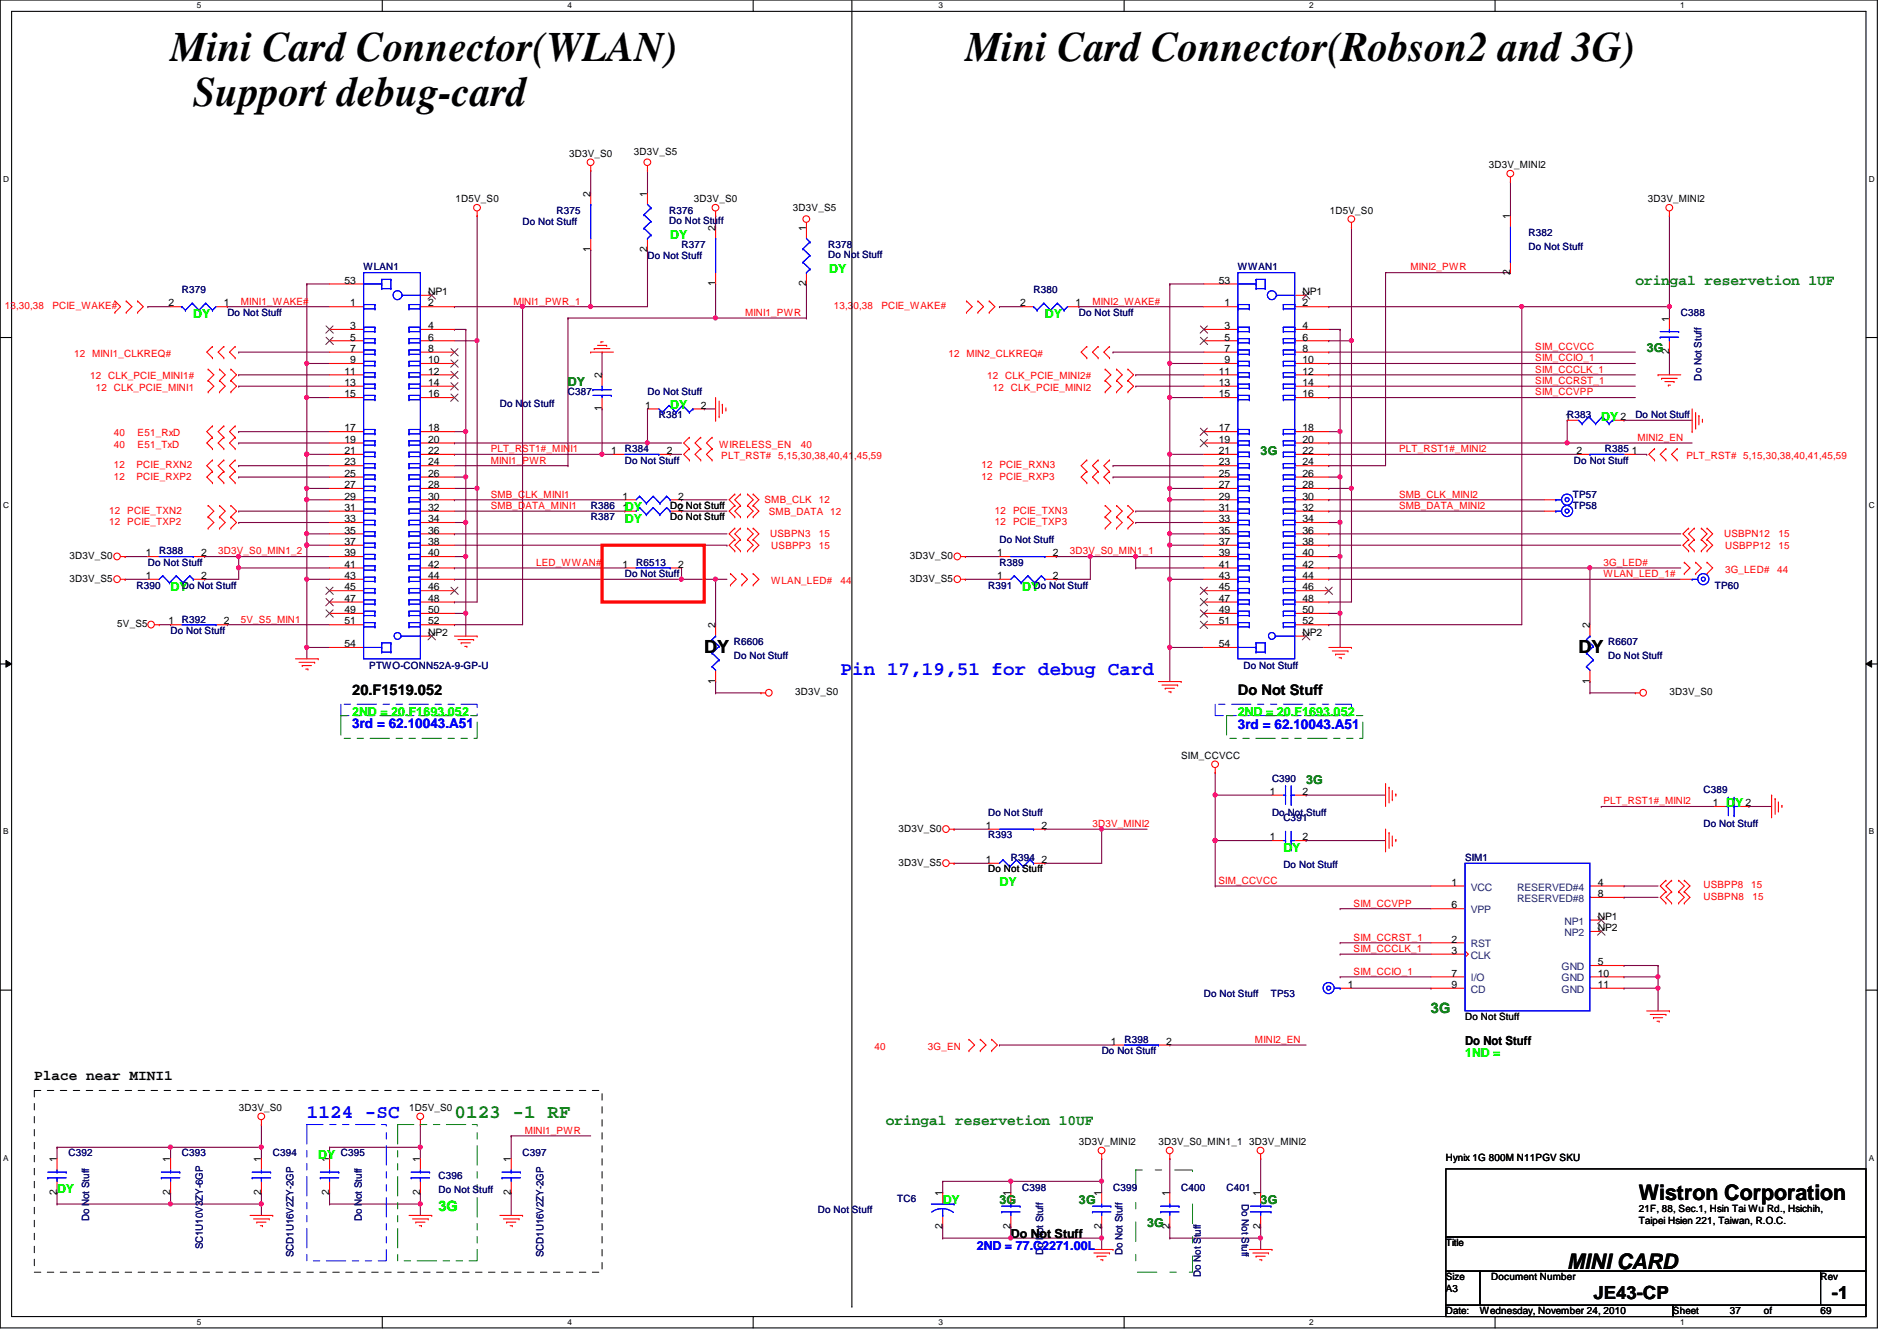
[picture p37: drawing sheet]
<svg xmlns="http://www.w3.org/2000/svg" width="297mm" height="210mm" viewBox="0 0 297 210" stroke-linecap="round" stroke-linejoin="round" font-family="sans-serif">
<defs><g id="words">
<g font-size="6.6">
<text x="26.7" y="9.5">Mini Card Connector(WLAN)</text>
<text x="151.2" y="9.5">Mini Card Connector(Robson2 and 3G)</text>
<text x="30.3" y="16.6">Support debug-card</text>
</g>
<g font-size="3.3">
<text x="256.6" y="187.9">Wistron Corporation</text>
<text x="245.4" y="198.6">MINI CARD</text>
</g>
<g font-size="3" fill="#00f">
<text x="131.6" y="105.6">Pin 17,19,51 for debug Card</text>
<text x="48" y="175">1124 -SC</text>
</g>
<text font-size="3" fill="#008000" x="71.2" y="175">0123 -1 RF</text>
<g font-size="2.8">
<text x="110.3" y="102.2">DY</text>
<text x="247.2" y="102.2">DY</text>
<text x="249.5" y="203.4">JE43-CP</text>
<text x="286.8" y="203.4">-1</text>
</g>
<g font-size="2.3" fill="#008000">
<text x="256.1" y="44.5">oringal reservetion 1UF</text>
<text x="224.1" y="158.6">3G</text>
<text x="138.7" y="176.1">oringal reservetion 10UF</text>
</g>
<g font-size="2.3">
<text x="55.2" y="108.8">20.F1519.052</text>
<text x="193.8" y="108.8">Do Not Stuff</text>
<text x="5.4" y="169">Place near MINI1</text>
</g>
<text font-size="2.3" fill="#0f0" x="68.7" y="189.5">3G</text>
<g font-size="2.1" fill="#00f">
<text x="55.2" y="114">3rd = 62.10043.A51</text>
<text x="193.8" y="114.2">3rd = 62.10043.A51</text>
</g>
<g font-size="1.9" fill="#0f0">
<text x="104.9" y="37.4">DY</text>
<text x="129.8" y="42.7">DY</text>
<text x="30.3" y="49.8">DY</text>
<text x="163.6" y="49.8">DY</text>
<text x="104.9" y="64.1">DY</text>
<text x="250.7" y="65.8">DY</text>
<text x="97.8" y="81.8">DY</text>
<text x="97.8" y="80.1">DY</text>
<text x="26.7" y="92.5">DY</text>
<text x="160.1" y="92.5">DY</text>
<text x="55.2" y="112.1">2ND = 20.F1693.052</text>
<text x="193.8" y="112.1">2ND = 20.F1693.052</text>
<text x="270.3" y="126.3">DY</text>
<text x="201" y="133.4">DY</text>
<text x="156.5" y="138.7">DY</text>
<text x="229.4" y="165.4">1ND =</text>
<text x="49.8" y="181.4">DY</text>
<text x="8.9" y="186.7">DY</text>
<text x="147.6" y="188.5">DY</text>
</g>
<g font-size="1.9" fill="#008000">
<text x="257.8" y="55.2">3G</text>
<text x="88.9" y="60.5">DY</text>
<text x="197.4" y="71.2">3G</text>
<text x="204.5" y="122.7">3G</text>
<text x="156.5" y="188.5">3G</text>
<text x="168.9" y="188.5">3G</text>
<text x="197.4" y="188.5">3G</text>
<text x="179.6" y="192.1">3G</text>
</g>
<g font-size="1.9">
<text x="229.4" y="163.6">Do Not Stuff</text>
<text x="158.3" y="193.8">Do Not Stuff</text>
</g>
<text font-size="1.9" fill="#00f" x="152.9" y="195.6">2ND = 77.C2271.00L</text>
<g font-size="1.6">
<text x="89.1" y="24.6">3D3V_S0</text>
<text x="99.3" y="24.2">3D3V_S5</text>
<text x="233.1" y="26.3">3D3V_MINI2</text>
<text x="71.3" y="31.7">1D5V_S0</text>
<text x="92.5" y="30.8" transform="rotate(-90 92.5 30.8)">2</text>
<text x="101.3" y="30.8" transform="rotate(-90 101.3 30.8)">1</text>
<text x="108.7" y="31.7">3D3V_S0</text>
<text x="124.2" y="33.1">3D3V_S5</text>
<text x="208.2" y="33.4">1D5V_S0</text>
<text x="236.5" y="34.3" transform="rotate(-90 236.5 34.3)">1</text>
<text x="258" y="31.7">3D3V_MINI2</text>
<text x="92.5" y="39.5" transform="rotate(-90 92.5 39.5)">1</text>
<text x="101.3" y="39.5" transform="rotate(-90 101.3 39.5)">2</text>
<text x="112" y="36.1" transform="rotate(-90 112 36.1)">2</text>
<text x="126.2" y="36.1" transform="rotate(-90 126.2 36.1)">1</text>
<text x="26.4" y="48">2</text>
<text x="35" y="48">1</text>
<text x="53.9" y="44.4">53</text>
<text x="54.8" y="48">1</text>
<text x="67.1" y="48">2</text>
<text x="67.1" y="46.2">NP1</text>
<text x="112" y="44.8" transform="rotate(-90 112 44.8)">1</text>
<text x="126.2" y="44.8" transform="rotate(-90 126.2 44.8)">2</text>
<text x="159.7" y="48">2</text>
<text x="168.4" y="48">1</text>
<text x="190.8" y="44.4">53</text>
<text x="191.7" y="48">1</text>
<text x="204" y="48">2</text>
<text x="204" y="46.2">NP1</text>
<text x="236.5" y="43" transform="rotate(-90 236.5 43)">2</text>
<text x="54.8" y="51.5">3</text>
<text x="54.8" y="53.3">5</text>
<text x="67.1" y="51.5">4</text>
<text x="67.1" y="53.3">6</text>
<text x="191.7" y="51.5">3</text>
<text x="191.7" y="53.3">5</text>
<text x="204" y="51.5">4</text>
<text x="204" y="53.3">6</text>
<text x="261.4" y="50.3" transform="rotate(-90 261.4 50.3)">1</text>
<text x="53.9" y="58.6">11</text>
<text x="54.8" y="55.1">7</text>
<text x="54.8" y="56.9">9</text>
<text x="67.1" y="55.1">8</text>
<text x="67.1" y="56.9">10</text>
<text x="67.1" y="58.6">12</text>
<text x="94.2" y="59.2" transform="rotate(-90 94.2 59.2)">2</text>
<text x="190.8" y="58.6">11</text>
<text x="191.7" y="55.1">7</text>
<text x="191.7" y="56.9">9</text>
<text x="204" y="55.1">8</text>
<text x="204" y="56.9">10</text>
<text x="204" y="58.6">12</text>
<text x="261.4" y="55.5" transform="rotate(-90 261.4 55.5)">2</text>
<text x="53.9" y="60.4">13</text>
<text x="53.9" y="62.2">15</text>
<text x="67.1" y="60.4">14</text>
<text x="67.1" y="62.2">16</text>
<text x="94.2" y="64.3" transform="rotate(-90 94.2 64.3)">1</text>
<text x="101" y="64">1</text>
<text x="109.7" y="64">2</text>
<text x="190.8" y="60.4">13</text>
<text x="190.8" y="62.2">15</text>
<text x="204" y="60.4">14</text>
<text x="204" y="62.2">16</text>
<text x="245.1" y="65.7">1R383</text>
<text x="253.7" y="65.7">2</text>
<text x="53.9" y="67.5">17</text>
<text x="53.9" y="69.3">19</text>
<text x="53.9" y="71.1">21</text>
<text x="67.1" y="67.5">18</text>
<text x="67.1" y="69.3">20</text>
<text x="67.1" y="71.1">22</text>
<text x="95.7" y="71.1">1</text>
<text x="104.4" y="71.1">2</text>
<text x="190.8" y="67.5">17</text>
<text x="190.8" y="69.3">19</text>
<text x="190.8" y="71.1">21</text>
<text x="204" y="67.5">18</text>
<text x="204" y="69.3">20</text>
<text x="204" y="71.1">22</text>
<text x="246.8" y="71.1">2</text>
<text x="255.5" y="71.1">1</text>
<text x="53.9" y="72.9">23</text>
<text x="53.9" y="74.6">25</text>
<text x="53.9" y="76.4">27</text>
<text x="67.1" y="72.9">24</text>
<text x="67.1" y="74.6">26</text>
<text x="67.1" y="76.4">28</text>
<text x="190.8" y="72.9">23</text>
<text x="190.8" y="74.6">25</text>
<text x="190.8" y="76.4">27</text>
<text x="204" y="72.9">24</text>
<text x="204" y="74.6">26</text>
<text x="204" y="76.4">28</text>
<text x="53.9" y="78.2">29</text>
<text x="53.9" y="80">31</text>
<text x="53.9" y="81.7">33</text>
<text x="53.9" y="83.5">35</text>
<text x="67.1" y="78.2">30</text>
<text x="67.1" y="80">32</text>
<text x="67.1" y="81.7">34</text>
<text x="67.1" y="83.5">36</text>
<text x="97.5" y="80">1</text>
<text x="97.5" y="78.2">1</text>
<text x="104.9" y="81.4">Do Not Stuff</text>
<text x="104.9" y="79.7">Do Not Stuff</text>
<text x="106.2" y="80">2</text>
<text x="106.2" y="78.2">2</text>
<text x="190.8" y="78.2">29</text>
<text x="190.8" y="80">31</text>
<text x="190.8" y="81.7">33</text>
<text x="190.8" y="83.5">35</text>
<text x="204" y="78.2">30</text>
<text x="204" y="80">32</text>
<text x="204" y="81.7">34</text>
<text x="204" y="83.5">36</text>
<text x="10.9" y="87.5">3D3V_S0</text>
<text x="22.8" y="87.1">1</text>
<text x="31.5" y="87.1">2</text>
<text x="53.9" y="85.3">37</text>
<text x="53.9" y="87.1">39</text>
<text x="53.9" y="88.9">41</text>
<text x="67.1" y="85.3">38</text>
<text x="67.1" y="87.1">40</text>
<text x="67.1" y="88.9">42</text>
<text x="97.5" y="88.9">1</text>
<text x="106.2" y="88.9">2</text>
<text x="142.4" y="87.5">3D3V_S0</text>
<text x="156.2" y="87.1">1</text>
<text x="164.8" y="87.1">2</text>
<text x="190.8" y="85.3">37</text>
<text x="190.8" y="87.1">39</text>
<text x="190.8" y="88.9">41</text>
<text x="204" y="85.3">38</text>
<text x="204" y="87.1">40</text>
<text x="204" y="88.9">42</text>
<text x="10.9" y="91.1">3D3V_S5</text>
<text x="22.8" y="90.6">1</text>
<text x="31.5" y="90.6">2</text>
<text x="53.9" y="90.6">43</text>
<text x="53.9" y="92.4">45</text>
<text x="53.9" y="94.2">47</text>
<text x="53.9" y="96">49</text>
<text x="67.1" y="90.6">44</text>
<text x="67.1" y="92.4">46</text>
<text x="67.1" y="94.2">48</text>
<text x="67.1" y="96">50</text>
<text x="142.4" y="91.1">3D3V_S5</text>
<text x="156.2" y="90.6">1</text>
<text x="164.8" y="90.6">2</text>
<text x="190.8" y="90.6">43</text>
<text x="190.8" y="92.4">45</text>
<text x="190.8" y="94.2">47</text>
<text x="190.8" y="96">49</text>
<text x="204" y="90.6">44</text>
<text x="204" y="92.4">46</text>
<text x="204" y="94.2">48</text>
<text x="204" y="96">50</text>
<text x="18.4" y="98.2">5V_S5</text>
<text x="26.4" y="97.7">1</text>
<text x="35" y="97.7">2</text>
<text x="53.9" y="97.7">51</text>
<text x="53.9" y="101.3">54</text>
<text x="67.1" y="97.7">52</text>
<text x="67.1" y="99.5">NP2</text>
<text x="112" y="98.3" transform="rotate(-90 112 98.3)">2</text>
<text x="190.8" y="97.7">51</text>
<text x="190.8" y="101.3">54</text>
<text x="204" y="97.7">52</text>
<text x="204" y="99.5">NP2</text>
<text x="248.9" y="98.3" transform="rotate(-90 248.9 98.3)">2</text>
<text x="112" y="107" transform="rotate(-90 112 107)">1</text>
<text x="248.9" y="107" transform="rotate(-90 248.9 107)">1</text>
<text x="124.5" y="108.8">3D3V_S0</text>
<text x="261.4" y="108.8">3D3V_S0</text>
<text x="185" y="118.8">SIM_CCVCC</text>
<text x="198.8" y="124.4">1</text>
<text x="204" y="124.4">2</text>
<text x="140.7" y="130.2">3D3V_S0</text>
<text x="154.4" y="129.8">1</text>
<text x="163.1" y="129.8">2</text>
<text x="198.8" y="131.5">1</text>
<text x="204" y="131.5">2</text>
<text x="268.2" y="126.2">1</text>
<text x="273.3" y="126.2">2</text>
<text x="140.7" y="135.5">3D3V_S5</text>
<text x="154.4" y="135.1">1</text>
<text x="154.7" y="136.6">Do Not Stuff</text>
<text x="163.1" y="135.1">2</text>
<text x="227.3" y="138.6">1</text>
<text x="227.3" y="142.2">6</text>
<text x="250.2" y="138.6">4</text>
<text x="250.2" y="140.4">8</text>
<text x="250.2" y="144">NP1</text>
<text x="227.3" y="147.5">2</text>
<text x="227.3" y="149.3">3</text>
<text x="250.2" y="145.8">NP2</text>
<text x="211.1" y="154.6">1</text>
<text x="227.3" y="152.9">7</text>
<text x="227.3" y="154.6">9</text>
<text x="250.2" y="151.1">5</text>
<text x="250.2" y="152.9">10</text>
<text x="250.2" y="154.6">11</text>
<text x="229.4" y="159.7">Do Not Stuff</text>
<text x="173.9" y="163.5">1</text>
<text x="182.6" y="163.5">2</text>
<text x="37.4" y="173.9">3D3V_S0</text>
<text x="64" y="173.9">1D5V_S0</text>
<text x="168.9" y="179.2">3D3V_MINI2</text>
<text x="181.4" y="179.2">3D3V_S0_MIN1_1</text>
<text x="195.6" y="179.2">3D3V_MINI2</text>
<text x="8.9" y="181.9" transform="rotate(-90 8.9 181.9)">1</text>
<text x="26.7" y="181.9" transform="rotate(-90 26.7 181.9)">1</text>
<text x="40.9" y="181.9" transform="rotate(-90 40.9 181.9)">1</text>
<text x="51.6" y="181.9" transform="rotate(-90 51.6 181.9)">1</text>
<text x="65.8" y="181.9" transform="rotate(-90 65.8 181.9)">1</text>
<text x="80" y="181.9" transform="rotate(-90 80 181.9)">1</text>
<text x="226.4" y="181.7">Hynix 1G 800M N11PGV SKU</text>
<text x="8.9" y="187" transform="rotate(-90 8.9 187)">2</text>
<text x="26.7" y="187" transform="rotate(-90 26.7 187)">2</text>
<text x="40.9" y="187" transform="rotate(-90 40.9 187)">2</text>
<text x="51.6" y="187" transform="rotate(-90 51.6 187)">2</text>
<text x="65.8" y="187" transform="rotate(-90 65.8 187)">2</text>
<text x="80" y="187" transform="rotate(-90 80 187)">2</text>
<text x="147.6" y="187.2" transform="rotate(-90 147.6 187.2)">1</text>
<text x="158.2" y="187.2" transform="rotate(-90 158.2 187.2)">1</text>
<text x="172.5" y="187.2" transform="rotate(-90 172.5 187.2)">1</text>
<text x="183.1" y="187.2" transform="rotate(-90 183.1 187.2)">1</text>
<text x="197.4" y="187.2" transform="rotate(-90 197.4 187.2)">1</text>
<text x="256.6" y="189.7">21F, 88, Sec.1, Hsin Tai Wu Rd., Hsichih,</text>
<text x="256.6" y="191.6">Taipei Hsien 221, Taiwan, R.O.C.</text>
<text x="147.6" y="192.4" transform="rotate(-90 147.6 192.4)">2</text>
<text x="158.2" y="192.4" transform="rotate(-90 158.2 192.4)">2</text>
<text x="172.5" y="192.4" transform="rotate(-90 172.5 192.4)">2</text>
<text x="183.1" y="192.4" transform="rotate(-90 183.1 192.4)">2</text>
<text x="197.4" y="192.4" transform="rotate(-90 197.4 192.4)">2</text>
<text x="226.4" y="195.1">Title</text>
<text x="226.4" y="200.4">Size</text>
<text x="226.4" y="202.2">A3</text>
<text x="233.5" y="200.4">Document Number</text>
<text x="285.1" y="200.4">Rev</text>
<text x="226.4" y="205.7">Date:</text>
<text x="231.7" y="205.7">Wednesday, November 24, 2010</text>
<text x="262" y="205.7">Sheet</text>
<text x="270.8" y="205.7">37</text>
<text x="276.2" y="205.7">of</text>
<text x="285.1" y="205.7">69</text>
</g>
<g font-size="1.6" fill="#000080">
<text x="81.8" y="35.2">Do Not Stuff</text>
<text x="87.2" y="33.4">R375</text>
<text x="104.8" y="33.4">R376</text>
<text x="104.8" y="35.1">Do Not Stuff</text>
<text x="101.4" y="40.6">Do Not Stuff</text>
<text x="106.7" y="38.8">R377</text>
<text x="129.7" y="38.8">R378</text>
<text x="129.7" y="40.4">Do Not Stuff</text>
<text x="239.3" y="37">R382</text>
<text x="239.3" y="39.1">Do Not Stuff</text>
<text x="28.5" y="45.9">R379</text>
<text x="56.9" y="42.3">WLAN1</text>
<text x="161.8" y="45.9">R380</text>
<text x="193.8" y="42.3">WWAN1</text>
<text x="35.6" y="49.4">Do Not Stuff</text>
<text x="168.9" y="49.4">Do Not Stuff</text>
<text x="263.2" y="49.4">C388</text>
<text x="266.4" y="59.6" transform="rotate(-90 266.4 59.6)">Do Not Stuff</text>
<text x="78.3" y="63.7">Do Not Stuff</text>
<text x="88.9" y="61.9">C387</text>
<text x="101.4" y="61.9">Do Not Stuff</text>
<text x="103.2" y="65.4">R381</text>
<text x="256.1" y="65.4">Do Not Stuff</text>
<text x="97.8" y="70.8">R384</text>
<text x="251.3" y="70.8">R385</text>
<text x="97.8" y="72.6">Do Not Stuff</text>
<text x="246.3" y="77.9">TP57</text>
<text x="246.5" y="72.6">Do Not Stuff</text>
<text x="92.5" y="81.4">R387</text>
<text x="92.5" y="79.7">R386</text>
<text x="246.3" y="79.7">TP58</text>
<text x="23.2" y="88.6">Do Not Stuff</text>
<text x="24.9" y="86.8">R388</text>
<text x="99.6" y="88.6">R6513</text>
<text x="156.5" y="88.6">R389</text>
<text x="156.5" y="85">Do Not Stuff</text>
<text x="21.4" y="92.1">R390</text>
<text x="28.5" y="92.1">Do Not Stuff</text>
<text x="97.8" y="90.3">Do Not Stuff</text>
<text x="154.7" y="92.1">R391</text>
<text x="161.8" y="92.1">Do Not Stuff</text>
<text x="268.5" y="92.1">TP60</text>
<text x="26.7" y="99.2">Do Not Stuff</text>
<text x="28.5" y="97.5">R392</text>
<text x="114.9" y="101">R6606</text>
<text x="251.8" y="101">R6607</text>
<text x="57.8" y="104.7">PTWO-CONN52A-9-GP-U</text>
<text x="114.9" y="103.1">Do Not Stuff</text>
<text x="194.7" y="104.7">Do Not Stuff</text>
<text x="251.8" y="103.1">Do Not Stuff</text>
<text x="199.2" y="122.3">C390</text>
<text x="266.7" y="124.1">C389</text>
<text x="154.7" y="131.2">R393</text>
<text x="154.7" y="127.7">Do Not Stuff</text>
<text x="199.2" y="127.7">Do Not Stuff</text>
<text x="201" y="128.6">C391</text>
<text x="266.7" y="129.5">Do Not Stuff</text>
<text x="158.3" y="134.8">R394</text>
<text x="201" y="135.8">Do Not Stuff</text>
<text x="229.4" y="134.8">SIM1</text>
<text x="188.5" y="156.1">Do Not Stuff</text>
<text x="199" y="156.1">TP53</text>
<text x="172.5" y="165">Do Not Stuff</text>
<text x="176.1" y="163.2">R398</text>
<text x="10.7" y="181">C392</text>
<text x="28.5" y="181">C393</text>
<text x="42.7" y="181">C394</text>
<text x="53.4" y="181">C395</text>
<text x="68.7" y="184.6">C396</text>
<text x="81.8" y="181">C397</text>
<text x="14" y="191.1" transform="rotate(-90 14 191.1)">Do Not Stuff</text>
<text x="56.6" y="191.1" transform="rotate(-90 56.6 191.1)">Do Not Stuff</text>
<text x="68.7" y="186.7">Do Not Stuff</text>
<text x="128.1" y="189.9">Do Not Stuff</text>
<text x="140.5" y="188.1">TC6</text>
<text x="160.1" y="186.4">C398</text>
<text x="174.3" y="186.4">C399</text>
<text x="185" y="186.4">C400</text>
<text x="192.1" y="186.4">C401</text>
<text x="194.5" y="188.5" transform="rotate(90 194.5 188.5)">Do Not Stuff</text>
<text x="31.7" y="195.6" transform="rotate(-90 31.7 195.6)">SC1U10V3ZY-6GP</text>
<text x="46" y="196.8" transform="rotate(-90 46 196.8)">SCD1U16V2ZY-2GP</text>
<text x="85.1" y="196.8" transform="rotate(-90 85.1 196.8)">SCD1U16V2ZY-2GP</text>
<text x="163.3" y="196.5" transform="rotate(-90 163.3 196.5)">Do Not Stuff</text>
<text x="175.8" y="196.5" transform="rotate(-90 175.8 196.5)">Do Not Stuff</text>
<text x="188" y="199.9" transform="rotate(-90 188 199.9)">Do Not Stuff</text>
</g>
<g font-size="1.6" fill="#f00">
<text x="37.7" y="47.7">MINI1_WAKE#</text>
<text x="80.4" y="47.7">MINI1_PWR_1</text>
<text x="171.1" y="47.7">MINI2_WAKE#</text>
<text x="220.8" y="42.3">MINI2_PWR</text>
<text x=".8" y="48.4">13,30,38</text>
<text x="8.2" y="48.4">PCIE_WAKE#</text>
<text x="116.7" y="49.4">MINI1_PWR</text>
<text x="130.6" y="48.4">13,30,38</text>
<text x="138" y="48.4">PCIE_WAKE#</text>
<text x="11.6" y="55.8">12 MINI1_CLKREQ#</text>
<text x="14.1" y="59.4">12 CLK_PCIE_MINI1#</text>
<text x="148.5" y="55.8">12 MIN2_CLKREQ#</text>
<text x="154.6" y="59.4">12 CLK_PCIE_MINI2#</text>
<text x="240.4" y="54.8">SIM_CCVCC</text>
<text x="240.4" y="56.6">SIM_CCIO_1</text>
<text x="240.4" y="58.3">SIM_CCCLK_1</text>
<text x="15" y="61.2">12 CLK_PCIE_MINI1</text>
<text x="155.4" y="61.2">12 CLK_PCIE_MINI2</text>
<text x="240.4" y="60.1">SIM_CCRST_1</text>
<text x="240.4" y="61.9">SIM_CCVPP</text>
<text x="17.8" y="68.3">40</text>
<text x="17.8" y="70.1">40</text>
<text x="21.5" y="68.3">E51_RxD</text>
<text x="21.5" y="70.1">E51_TxD</text>
<text x="76.8" y="70.8">PLT_RST1#_MINI1</text>
<text x="112.6" y="70.1">WIRELESS_EN</text>
<text x="112.9" y="71.8">PLT_RST# 5,15,30,38,40,41,45,59</text>
<text x="125.4" y="70.1">40</text>
<text x="219.1" y="70.8">PLT_RST1#_MINI2</text>
<text x="256.4" y="69">MINI2_EN</text>
<text x="264.1" y="71.8">PLT_RST# 5,15,30,38,40,41,45,59</text>
<text x="17.8" y="75.1">12</text>
<text x="17.8" y="73.3">12</text>
<text x="21.4" y="75.1">PCIE_RXP2</text>
<text x="21.4" y="73.3">PCIE_RXN2</text>
<text x="76.8" y="77.9">SMB_CLK_MINI1</text>
<text x="76.8" y="72.6">MINI1_PWR</text>
<text x="153.7" y="73.3">12 PCIE_RXN3</text>
<text x="153.7" y="75.1">12 PCIE_RXP3</text>
<text x="219.1" y="77.9">SMB_CLK_MINI2</text>
<text x="17.1" y="80.4">12 PCIE_TXN2</text>
<text x="17.1" y="82.2">12 PCIE_TXP2</text>
<text x="76.8" y="79.7">SMB_DATA_MINI1</text>
<text x="119.7" y="78.8">SMB_CLK</text>
<text x="120.4" y="80.6">SMB_DATA 12</text>
<text x="128.2" y="78.8">12</text>
<text x="155.8" y="80.4">12 PCIE_TXN3</text>
<text x="155.8" y="82.2">12 PCIE_TXP3</text>
<text x="219.1" y="79.7">SMB_DATA_MINI2</text>
<text x="34.2" y="86.8">3D3V_S0_MIN1_2</text>
<text x="83.9" y="88.6">LED_WWAN#</text>
<text x="120.6" y="84.1">USBPN3</text>
<text x="120.8" y="85.9">USBPP3</text>
<text x="128.2" y="84.1">15</text>
<text x="128.2" y="85.9">15</text>
<text x="167.5" y="86.8">3D3V_S0_MIN1_1</text>
<text x="251.1" y="88.6">3G_LED#</text>
<text x="270" y="84.1">USBPN12</text>
<text x="270.1" y="85.9">USBPP12</text>
<text x="270.1" y="89.6">3G_LED#</text>
<text x="278.3" y="89.6">44</text>
<text x="278.5" y="85.9">15</text>
<text x="278.5" y="84.1">15</text>
<text x="120.8" y="91.4">WLAN_LED#</text>
<text x="131.6" y="91.4">44</text>
<text x="251.1" y="90.3">WLAN_LED_1#</text>
<text x="37.7" y="97.5">5V_S5_MIN1</text>
<text x="251.1" y="125.9">PLT_RST1#_MINI2</text>
<text x="171.1" y="129.5">3D3V_MINI2</text>
<text x="190.8" y="138.3">SIM_CCVCC</text>
<text x="212" y="141.9">SIM_CCVPP</text>
<text x="266.7" y="140.8">USBPN8</text>
<text x="266.7" y="139.1">USBPP8</text>
<text x="274.2" y="139.1">15</text>
<text x="274.4" y="140.8">15</text>
<text x="212" y="147.2">SIM_CCRST_1</text>
<text x="212" y="149">SIM_CCCLK_1</text>
<text x="212" y="152.6">SIM_CCIO_1</text>
<text x="136.9" y="164.3">40</text>
<text x="145.3" y="164.3">3G_EN</text>
<text x="196.5" y="163.2">MINI2_EN</text>
<text x="82.2" y="177.5">MINI1_PWR</text>
</g>
<g font-size="1.6" fill="#004080">
<text x="230.3" y="139.4">VCC</text>
<text x="230.3" y="143">VPP</text>
<text x="237.6" y="139.4">RESERVED#4</text>
<text x="237.6" y="141.2">RESERVED#8</text>
<text x="230.3" y="148.3">RST</text>
<text x="245" y="144.7">NP1</text>
<text x="245" y="146.5">NP2</text>
<text x="230.3" y="150.1">CLK</text>
<text x="230.3" y="153.6">I/O</text>
<text x="230.3" y="155.4">CD</text>
<text x="244.5" y="151.8">GND</text>
<text x="244.5" y="153.6">GND</text>
<text x="244.5" y="155.4">GND</text>
</g>
<g font-size="1.3">
<text x="30.8" y="1.3">5</text>
<text x="88.9" y="1.3">4</text>
<text x="146.9" y="1.3">3</text>
<text x="205" y="1.3">2</text>
<text x="263.1" y="1.3">1</text>
<text x=".5" y="28.4">D</text>
<text x="292.6" y="28.4">D</text>
<text x=".5" y="79.5">C</text>
<text x="292.6" y="79.5">C</text>
<text x=".5" y="130.6">B</text>
<text x="292.6" y="130.6">B</text>
<text x=".5" y="181.7">A</text>
<text x="292.6" y="181.7">A</text>
<text x="30.8" y="207.4">5</text>
<text x="88.9" y="207.4">4</text>
<text x="146.9" y="207.4">3</text>
<text x="205" y="207.4">2</text>
<text x="263.1" y="207.4">1</text>
</g>
</g></defs>
<path d="M0 0h294v207.9h-294zM1.8 1.8h290.4v204.3h-290.4z" fill="none" stroke="#000" stroke-width=".17"/>
<g fill="#fff">
<path d="M30.8 .2h.7v1.4h-.7z"/>
<path d="M30.8 206.2h.7v1.4h-.7z"/>
</g>
<path d="M59.9 0v1.8M59.9 206.1v1.8" fill="none" stroke="#000" stroke-width=".17"/>
<g fill="#fff">
<path d="M88.9 .2h.6v1.4h-.6z"/>
<path d="M88.9 206.2h.6v1.4h-.6z"/>
</g>
<path d="M117.9 0v1.8M117.9 206.1v1.8" fill="none" stroke="#000" stroke-width=".17"/>
<g fill="#fff">
<path d="M146.9 .2h.7v1.4h-.7z"/>
<path d="M146.9 206.2h.7v1.4h-.7z"/>
</g>
<path d="M176 0v1.8M176 206.1v1.8" fill="none" stroke="#000" stroke-width=".17"/>
<g fill="#fff">
<path d="M205 .2h.7v1.4h-.7z"/>
<path d="M205 206.2h.7v1.4h-.7z"/>
</g>
<path d="M234.1 0v1.8M234.1 206.1v1.8" fill="none" stroke="#000" stroke-width=".17"/>
<g fill="#fff">
<path d="M263.1 .2h.7v1.4h-.7z"/>
<path d="M263.1 206.2h.7v1.4h-.7z"/>
<path d="M.5 27.3h.9v1.4h-.9z"/>
<path d="M292.6 27.3h.9v1.4h-.9z"/>
<path d="M.5 78.4h.9v1.4h-.9z"/>
<path d="M292.6 78.4h.9v1.4h-.9z"/>
</g>
<path d="M0 52.8h1.8M292.2 52.8h1.8" fill="none" stroke="#000" stroke-width=".17"/>
<g fill="#fff">
<path d="M.5 129.5h.8v1.4h-.8z"/>
<path d="M292.6 129.5h.9v1.4h-.9z"/>
</g>
<path d="M0 103.9h1.8M292.2 103.9h1.8" fill="none" stroke="#000" stroke-width=".17"/>
<path d="M.9 103.4l.9 .5-.9 .5zM292.2 103.9l.9-.5v1z" fill="#000"/>
<path d="M.9 103.4l.9 .5-.9 .5zM292.2 103.9l.9-.5v1z" fill="none" stroke="#000" stroke-width=".16"/>
<g fill="#fff">
<path d="M.5 180.5h.8v1.4h-.8z"/>
<path d="M292.6 180.5h.9v1.4h-.9z"/>
</g>
<path d="M0 155h1.8M292.2 155h1.8" fill="none" stroke="#000" stroke-width=".17"/>
<path d="M48 44.4h.1M48 56.9h.1M48 44.4h3.6M48 56.9v5.3" fill="none" stroke="#800040" stroke-width=".17"/>
<circle cx="48" cy="62.2" r=".32" fill="#f0f"/>
<circle cx="48" cy="62.2" r=".32" fill="none" stroke="#f0f" stroke-width=".17"/>
<circle cx="48" cy="56.9" r=".32" fill="#f0f"/>
<circle cx="48" cy="56.9" r=".32" fill="none" stroke="#f0f" stroke-width=".17"/>
<g fill="none" stroke="#800040" stroke-width=".17">
<path d="M37.4 58.7h.1M37.4 58.7h14.2M48 56.9h.1M48 56.9h3.6M37.4 60.5h.1M37.4 60.5h14.2M24.9 97.8h1.8M26.7 97.8h.1M40.9 176h.1M40.9 179.6h.1M40.9 176v5.4M51.6 179.6h.1"/>
<path d="M51.6 179.6h14.2M65.8 179.6h.1M65.8 179.6v1.8M40.9 188.5h.1M40.9 188.5v1.7M65.8 186.7h.1M65.8 186.7v1.8"/>
</g>
<circle cx="65.8" cy="179.6" r=".32" fill="#f0f"/>
<circle cx="65.8" cy="179.6" r=".32" fill="none" stroke="#f0f" stroke-width=".17"/>
<path d="M51.6 179.6h.1M51.6 179.6v1.8M51.6 186.7h.1M51.6 188.5h.1M51.6 186.7v1.8M51.6 188.5h14.2" fill="none" stroke="#800040" stroke-width=".17"/>
<circle cx="65.8" cy="188.4" r=".32" fill="#f0f"/>
<circle cx="65.8" cy="188.4" r=".32" fill="none" stroke="#f0f" stroke-width=".17"/>
<path d="M26.7 179.6h.1M26.7 179.6v1.8M26.7 179.6h14.2" fill="none" stroke="#800040" stroke-width=".17"/>
<circle cx="40.9" cy="179.6" r=".32" fill="#f0f"/>
<circle cx="40.9" cy="179.6" r=".32" fill="none" stroke="#f0f" stroke-width=".17"/>
<circle cx="26.7" cy="179.6" r=".32" fill="#f0f"/>
<circle cx="26.7" cy="179.6" r=".32" fill="none" stroke="#f0f" stroke-width=".17"/>
<path d="M26.7 186.7h.1M26.7 188.5h.1M26.7 186.7v1.8M26.7 188.5h14.2" fill="none" stroke="#800040" stroke-width=".17"/>
<circle cx="40.9" cy="188.4" r=".32" fill="#f0f"/>
<circle cx="40.9" cy="188.4" r=".32" fill="none" stroke="#f0f" stroke-width=".17"/>
<circle cx="26.7" cy="188.4" r=".32" fill="#f0f"/>
<circle cx="26.7" cy="188.4" r=".32" fill="none" stroke="#f0f" stroke-width=".17"/>
<path d="M48 90.7h.1M48 90.7v10.6M8.9 179.6h.1M8.9 179.6h17.8" fill="none" stroke="#800040" stroke-width=".17"/>
<circle cx="48" cy="101.3" r=".32" fill="#f0f"/>
<circle cx="48" cy="101.3" r=".32" fill="none" stroke="#f0f" stroke-width=".17"/>
<circle cx="48" cy="90.7" r=".32" fill="#f0f"/>
<circle cx="48" cy="90.7" r=".32" fill="none" stroke="#f0f" stroke-width=".17"/>
<g fill="none" stroke="#800040" stroke-width=".17">
<path d="M37.4 69.3h.1M37.4 67.6h.1M37.4 69.3h14.2M37.4 67.6h14.2M48 62.2h.1M48 62.2h3.6M48 62.2v8.9M35.6 97.8h.1M35.6 97.8h16M37.4 80h.1M37.4 81.8h.1M37.4 80h14.2"/>
<path d="M37.4 81.8h14.2"/>
</g>
<circle cx="48" cy="71.1" r=".32" fill="#f0f"/>
<circle cx="48" cy="71.1" r=".32" fill="none" stroke="#f0f" stroke-width=".17"/>
<path d="M48 71.1h.1M48 76.5h.1M48 78.2h.1M48 71.1h3.6M48 76.5h3.6M48 78.2h3.6M48 83.6h.1M48 83.6h3.6M48 83.6v1.7" fill="none" stroke="#800040" stroke-width=".17"/>
<circle cx="48" cy="85.3" r=".32" fill="#f0f"/>
<circle cx="48" cy="85.3" r=".32" fill="none" stroke="#f0f" stroke-width=".17"/>
<circle cx="48" cy="83.5" r=".32" fill="#f0f"/>
<circle cx="48" cy="83.5" r=".32" fill="none" stroke="#f0f" stroke-width=".17"/>
<path d="M48 85.3h.1M48 90.7h.1M48 85.3h3.6M48 90.7h3.6M48 85.3v5.4" fill="none" stroke="#800040" stroke-width=".17"/>
<circle cx="48" cy="85.3" r=".32" fill="#f0f"/>
<circle cx="48" cy="85.3" r=".32" fill="none" stroke="#f0f" stroke-width=".17"/>
<path d="M71.2 51.6h.1M71.2 51.6h1.7M72.9 74.7h.1M72.9 74.7v7.1M48 101.3h.1M48 101.3h3.6" fill="none" stroke="#800040" stroke-width=".17"/>
<circle cx="72.9" cy="74.6" r=".32" fill="#f0f"/>
<circle cx="72.9" cy="74.6" r=".32" fill="none" stroke="#f0f" stroke-width=".17"/>
<path d="M72.9 81.8h.1M72.9 81.8v5.3" fill="none" stroke="#800040" stroke-width=".17"/>
<circle cx="72.9" cy="81.8" r=".32" fill="#f0f"/>
<circle cx="72.9" cy="81.8" r=".32" fill="none" stroke="#f0f" stroke-width=".17"/>
<path d="M72.9 96h.1M72.9 96v3.6" fill="none" stroke="#800040" stroke-width=".17"/>
<circle cx="72.9" cy="96" r=".32" fill="#f0f"/>
<circle cx="72.9" cy="96" r=".32" fill="none" stroke="#f0f" stroke-width=".17"/>
<path d="M74.7 76.5h.1M74.7 76.5v17.7h-3.5M71.2 94.2h.1" fill="none" stroke="#800040" stroke-width=".17"/>
<circle cx="74.7" cy="76.4" r=".32" fill="#f0f"/>
<circle cx="74.7" cy="76.4" r=".32" fill="none" stroke="#f0f" stroke-width=".17"/>
<path d="M81.8 48h.1M81.8 48h10.7" fill="none" stroke="#800040" stroke-width=".17"/>
<circle cx="92.5" cy="48" r=".32" fill="#f0f"/>
<circle cx="92.5" cy="48" r=".32" fill="none" stroke="#f0f" stroke-width=".17"/>
<path d="M81.8 48h.1M81.8 48v49.8h-10.6M71.2 97.8h.1M8.9 179.6h.1M8.9 179.6v1.8M8.9 186.7h.1M8.9 186.7v1.8" fill="none" stroke="#800040" stroke-width=".17"/>
<circle cx="81.8" cy="48" r=".32" fill="#f0f"/>
<circle cx="81.8" cy="48" r=".32" fill="none" stroke="#f0f" stroke-width=".17"/>
<g fill="none" stroke="#800040" stroke-width=".17">
<path d="M94.3 55.1h.1M94.3 55.1v3.6M37.4 72.9h.1M37.4 72.9h14.2M208.1 81.8h1.7M209.8 81.8h.1M80 177.8h.1M80 177.8v3.6M80 177.8h12.5M8.9 188.5h.1M8.9 188.5h17.8M80 186.7h.1"/>
<path d="M80 186.7v3.5M172.5 192h.1M172.5 181.4h.1M172.5 184.9h.1M172.5 193.8h.1M172.5 181.4v5.3M172.5 192v3.6M197.4 181.4h.1M197.4 192h.1M197.4 181.4v5.3M197.4 192v1.8"/>
</g>
<circle cx="172.5" cy="193.8" r=".32" fill="#f0f"/>
<circle cx="172.5" cy="193.8" r=".32" fill="none" stroke="#f0f" stroke-width=".17"/>
<path d="M183.2 181.4h.1M183.2 181.4v5.3M197.4 193.8h.1M197.4 193.8v1.8" fill="none" stroke="#800040" stroke-width=".17"/>
<circle cx="197.4" cy="193.8" r=".32" fill="#f0f"/>
<circle cx="197.4" cy="193.8" r=".32" fill="none" stroke="#f0f" stroke-width=".17"/>
<path d="M158.3 184.9h.1M158.3 184.9v1.8M158.3 184.9h14.2M183.2 192h.1M183.2 193.8h.1M183.2 192v1.8M183.2 193.8h14.2" fill="none" stroke="#800040" stroke-width=".17"/>
<circle cx="172.5" cy="184.9" r=".32" fill="#f0f"/>
<circle cx="172.5" cy="184.9" r=".32" fill="none" stroke="#f0f" stroke-width=".17"/>
<path d="M261.4 33.8h.1M261.4 33.8v14.2M208.1 74.7h1.7M209.8 74.7h.1M209.8 74.7v7.1M208.1 96h1.7M209.8 96h.1M158.3 192h.1M158.3 193.8h.1M158.3 192v1.8M158.3 193.8h14.2" fill="none" stroke="#800040" stroke-width=".17"/>
<circle cx="209.8" cy="81.8" r=".32" fill="#f0f"/>
<circle cx="209.8" cy="81.8" r=".32" fill="none" stroke="#f0f" stroke-width=".17"/>
<circle cx="209.8" cy="74.6" r=".32" fill="#f0f"/>
<circle cx="209.8" cy="74.6" r=".32" fill="none" stroke="#f0f" stroke-width=".17"/>
<path d="M211.6 76.5h.1M211.6 76.5v17.7h-3.5M208.1 94.2h.1M249 88.9h.1M249 88.9h14.2" fill="none" stroke="#800040" stroke-width=".17"/>
<circle cx="248.9" cy="88.9" r=".32" fill="#f0f"/>
<circle cx="248.9" cy="88.9" r=".32" fill="none" stroke="#f0f" stroke-width=".17"/>
<g fill="none" stroke="#800040" stroke-width=".17">
<path d="M209.8 51.6h.1M209.8 51.6v23.1M208.1 71.1h.1M208.1 71.1h39.1M208.1 67.6h1.7M209.8 67.6h.1M208.1 83.6h.1M208.1 85.3h.1M208.1 83.6h55.1M208.1 85.3h55.1M208.1 87.1h1.7M209.8 87.1h.1"/>
<path d="M209.8 96h.1M209.8 96v5.3"/>
</g>
<circle cx="209.8" cy="67.5" r=".32" fill="#f0f"/>
<circle cx="209.8" cy="67.5" r=".32" fill="none" stroke="#f0f" stroke-width=".17"/>
<path d="M211.6 35.6h.1M211.6 35.6v17.7h-3.5M208.1 53.3h.1M238.3 48h.1M238.3 48v49.8h-30.2M208.1 78.2h.1M208.1 78.2h33.7M208.1 97.8h.1" fill="none" stroke="#800040" stroke-width=".17"/>
<circle cx="238.3" cy="48" r=".32" fill="#f0f"/>
<circle cx="238.3" cy="48" r=".32" fill="none" stroke="#f0f" stroke-width=".17"/>
<path d="M245.4 69.3h.1M245.4 69.3h19.6M208.1 80h.1M208.1 80h33.7" fill="none" stroke="#800040" stroke-width=".17"/>
<circle cx="245.4" cy="69.3" r=".32" fill="#f0f"/>
<circle cx="245.4" cy="69.3" r=".32" fill="none" stroke="#f0f" stroke-width=".17"/>
<path d="M211.6 53.3h.1M211.6 53.3v23.2h-3.5M208.1 76.5h.1" fill="none" stroke="#800040" stroke-width=".17"/>
<circle cx="211.6" cy="76.4" r=".32" fill="#f0f"/>
<circle cx="211.6" cy="76.4" r=".32" fill="none" stroke="#f0f" stroke-width=".17"/>
<circle cx="211.6" cy="53.3" r=".32" fill="#f0f"/>
<circle cx="211.6" cy="53.3" r=".32" fill="none" stroke="#f0f" stroke-width=".17"/>
<path d="M208.1 51.6h1.7M209.8 51.6h.1M208.1 72.9h.1M208.1 72.9h8.9M245.4 65.8h.1M245.4 65.8v3.5M254.3 65.8h.1M254.3 65.8h10.7M209.8 81.8h.1M209.8 87.1h.1M209.8 81.8v14.2" fill="none" stroke="#800040" stroke-width=".17"/>
<circle cx="209.8" cy="96" r=".32" fill="#f0f"/>
<circle cx="209.8" cy="96" r=".32" fill="none" stroke="#f0f" stroke-width=".17"/>
<circle cx="209.8" cy="87.1" r=".32" fill="#f0f"/>
<circle cx="209.8" cy="87.1" r=".32" fill="none" stroke="#f0f" stroke-width=".17"/>
<g fill="none" stroke="#800040" stroke-width=".17">
<path d="M208.1 55.1h.1M208.1 56.9h.1M208.1 58.7h.1M208.1 55.1h48M208.1 56.9h48M208.1 58.7h48M217 42.7h.1M217 42.7v30.2M238.3 48h.1M238.3 48h23.1M208.1 69.3h.1M208.1 60.5h.1"/>
<path d="M208.1 62.2h.1M208.1 69.3h37.3M208.1 60.5h48M208.1 62.2h48M256.1 71.1h1.7M257.8 71.1h.1"/>
</g>
<circle cx="261.4" cy="48" r=".32" fill="#f0f"/>
<circle cx="261.4" cy="48" r=".32" fill="none" stroke="#f0f" stroke-width=".17"/>
<path d="M48 78.2h.1M48 78.2v5.4M65.8 176h.1M65.8 176v3.6M65.8 188.5h.1M65.8 188.5v1.7" fill="none" stroke="#800040" stroke-width=".17"/>
<circle cx="48" cy="78.2" r=".32" fill="#f0f"/>
<circle cx="48" cy="78.2" r=".32" fill="none" stroke="#f0f" stroke-width=".17"/>
<g fill="none" stroke="#800040" stroke-width=".17">
<path d="M37.4 55.1h.1M37.4 55.1h14.2M48 44.4h.1M48 44.4v12.5M261.4 55.1h.1M261.4 48h.1M261.4 48v1.8M261.4 55.1v3.6M37.4 74.7h.1M37.4 74.7h14.2M48 76.5h.1M48 76.5v1.7"/>
<path d="M48 101.3h.1M48 101.3v1.8"/>
</g>
<circle cx="48" cy="78.2" r=".32" fill="#f0f"/>
<circle cx="48" cy="78.2" r=".32" fill="none" stroke="#f0f" stroke-width=".17"/>
<circle cx="48" cy="76.4" r=".32" fill="#f0f"/>
<circle cx="48" cy="76.4" r=".32" fill="none" stroke="#f0f" stroke-width=".17"/>
<path d="M48 71.1h.1M48 71.1v5.4M208.1 90.7h.1M208.1 90.7h55.1M156.5 163.6h.1M156.5 163.6h17.8M183.2 163.6h.1M183.2 163.6h21.3" fill="none" stroke="#800040" stroke-width=".17"/>
<circle cx="48" cy="71.1" r=".32" fill="#f0f"/>
<circle cx="48" cy="71.1" r=".32" fill="none" stroke="#f0f" stroke-width=".17"/>
<g fill="none" stroke="#800040" stroke-width=".17">
<path d="M74.7 33.8h.1M74.7 33.8v19.5M23.2 48h.1M23.2 48h3.5M35.6 48h.1M35.6 48h16M71.2 53.3h3.5M74.7 53.3h.1M208.1 48h.1M208.1 48h30.2M71.2 96h1.7M72.9 96h.1"/>
<path d="M72.9 87.1h.1M72.9 87.1v8.9M250.7 126.2h.1M250.7 126.2h17.8M273.9 126.2h.1M273.9 126.2h3.5M40.9 186.7h.1M40.9 186.7v1.8"/>
</g>
<circle cx="72.9" cy="87.1" r=".32" fill="#f0f"/>
<circle cx="72.9" cy="87.1" r=".32" fill="none" stroke="#f0f" stroke-width=".17"/>
<path d="M112.1 90.7h.1M112.1 90.7h1.7" fill="none" stroke="#800040" stroke-width=".17"/>
<circle cx="112" cy="90.7" r=".32" fill="#f0f"/>
<circle cx="112" cy="90.7" r=".32" fill="none" stroke="#f0f" stroke-width=".17"/>
<path d="M94.3 71.1h.1M94.3 71.1h1.8M71.2 88.9h.1M71.2 88.9h26.6" fill="none" stroke="#800040" stroke-width=".17"/>
<circle cx="94.2" cy="71.1" r=".32" fill="#f0f"/>
<circle cx="94.2" cy="71.1" r=".32" fill="none" stroke="#f0f" stroke-width=".17"/>
<g fill="none" stroke="#800040" stroke-width=".17">
<path d="M71.2 78.2h.1M71.2 78.2h26.6M94.3 64h.1M94.3 64v7.1M101.4 69.3h.1M101.4 69.3h5.3M104.9 71.1h.1M104.9 71.1h1.8M106.7 78.2h.1M106.7 78.2h7.1M71.2 83.6h.1M71.2 83.6h42.6"/>
<path d="M106.7 80h.1M106.7 80h7.1"/>
</g>
<circle cx="101.4" cy="69.3" r=".32" fill="#f0f"/>
<circle cx="101.4" cy="69.3" r=".32" fill="none" stroke="#f0f" stroke-width=".17"/>
<g fill="none" stroke="#800040" stroke-width=".17">
<path d="M72.9 51.6h.1M72.9 51.6v23.1M88.9 49.8h.1M88.9 49.8v23.1M71.2 69.3h.1M71.2 71.1h.1M71.2 71.1h23.1M71.2 67.6h1.7M71.2 76.5h3.5M71.2 74.7h1.7M72.9 67.6h.1M72.9 74.7h.1"/>
<path d="M74.7 76.5h.1M101.4 64h.1M101.4 64v5.3h-30.2M110.3 64h.1M110.3 64h1.8M71.2 87.1h1.7M71.2 81.8h1.7M72.9 87.1h.1M72.9 81.8h.1"/>
</g>
<circle cx="72.9" cy="67.5" r=".32" fill="#f0f"/>
<circle cx="72.9" cy="67.5" r=".32" fill="none" stroke="#f0f" stroke-width=".17"/>
<path d="M74.7 53.3h.1M74.7 53.3v23.2" fill="none" stroke="#800040" stroke-width=".17"/>
<circle cx="74.7" cy="53.3" r=".32" fill="#f0f"/>
<circle cx="74.7" cy="53.3" r=".32" fill="none" stroke="#f0f" stroke-width=".17"/>
<path d="M174.3 72.9h.1M174.3 74.7h.1M174.3 72.9h14.2M174.3 74.7h14.2M183.2 83.6h.1M183.2 90.7h.1M183.2 83.6h5.3M183.2 90.7v10.6" fill="none" stroke="#800040" stroke-width=".17"/>
<circle cx="183.1" cy="90.7" r=".32" fill="#f0f"/>
<circle cx="183.1" cy="90.7" r=".32" fill="none" stroke="#f0f" stroke-width=".17"/>
<path d="M183.2 44.4h.1M183.2 44.4h5.3M183.2 44.4v12.5M183.2 62.2h.1M183.2 62.2v8.9M183.2 62.2h5.3" fill="none" stroke="#800040" stroke-width=".17"/>
<circle cx="183.1" cy="62.2" r=".32" fill="#f0f"/>
<circle cx="183.1" cy="62.2" r=".32" fill="none" stroke="#f0f" stroke-width=".17"/>
<path d="M183.2 76.5h.1M183.2 76.5h5.3M183.2 76.5v1.7" fill="none" stroke="#800040" stroke-width=".17"/>
<circle cx="183.1" cy="76.4" r=".32" fill="#f0f"/>
<circle cx="183.1" cy="76.4" r=".32" fill="none" stroke="#f0f" stroke-width=".17"/>
<g fill="none" stroke="#800040" stroke-width=".17">
<path d="M177.8 58.7h.1M177.8 58.7h10.7M183.2 56.9h.1M183.2 56.9h5.3M183.2 78.2h.1M183.2 71.1h.1M183.2 78.2h5.3M183.2 71.1h5.3M183.2 71.1v5.4M177.8 80h.1M177.8 81.8h.1M177.8 80h10.7"/>
<path d="M177.8 81.8h10.7"/>
</g>
<circle cx="183.1" cy="71.1" r=".32" fill="#f0f"/>
<circle cx="183.1" cy="71.1" r=".32" fill="none" stroke="#f0f" stroke-width=".17"/>
<path d="M183.2 101.3h.1M183.2 101.3h5.3" fill="none" stroke="#800040" stroke-width=".17"/>
<circle cx="183.1" cy="101.3" r=".32" fill="#f0f"/>
<circle cx="183.1" cy="101.3" r=".32" fill="none" stroke="#f0f" stroke-width=".17"/>
<path d="M183.2 56.9h.1M183.2 56.9v5.3M177.8 60.5h.1M177.8 60.5h10.7M183.2 101.3h.1M183.2 101.3v5.4" fill="none" stroke="#800040" stroke-width=".17"/>
<circle cx="183.1" cy="56.9" r=".32" fill="#f0f"/>
<circle cx="183.1" cy="56.9" r=".32" fill="none" stroke="#f0f" stroke-width=".17"/>
<path d="M183.2 78.2h.1M183.2 78.2v5.4M177.8 88.9h.1M177.8 88.9h10.7" fill="none" stroke="#800040" stroke-width=".17"/>
<circle cx="183.1" cy="78.2" r=".32" fill="#f0f"/>
<circle cx="183.1" cy="78.2" r=".32" fill="none" stroke="#f0f" stroke-width=".17"/>
<path d="M183.2 85.3h.1M183.2 83.6h.1M183.2 85.3h5.3M183.2 83.6v1.7" fill="none" stroke="#800040" stroke-width=".17"/>
<circle cx="183.1" cy="83.5" r=".32" fill="#f0f"/>
<circle cx="183.1" cy="83.5" r=".32" fill="none" stroke="#f0f" stroke-width=".17"/>
<path d="M177.8 87.1h.1M177.8 87.1h10.7" fill="none" stroke="#800040" stroke-width=".17"/>
<circle cx="177.8" cy="87.1" r=".32" fill="#f0f"/>
<circle cx="177.8" cy="87.1" r=".32" fill="none" stroke="#f0f" stroke-width=".17"/>
<path d="M183.2 90.7h.1M183.2 85.3h.1M183.2 90.7h5.3M183.2 85.3v5.4" fill="none" stroke="#800040" stroke-width=".17"/>
<circle cx="183.1" cy="85.3" r=".32" fill="#f0f"/>
<circle cx="183.1" cy="85.3" r=".32" fill="none" stroke="#f0f" stroke-width=".17"/>
<g fill="none" stroke="#800040" stroke-width=".17">
<path d="M156.5 48h.1M156.5 48h3.6M168.9 48h.1M168.9 48h19.6M174.3 55.1h.1M174.3 55.1h14.2M71.2 72.9h17.7M88.9 72.9h.1M71.2 80h26.6M71.2 85.3h42.6M97.8 80h.1M113.8 85.3h.1"/>
<path d="M177.8 87.1h.1M177.8 87.1v1.8M190.3 120.9h.1M190.3 124.5h.1M190.3 120.9v3.6M190.3 124.5h8.9"/>
</g>
<circle cx="190.3" cy="124.4" r=".32" fill="#f0f"/>
<circle cx="190.3" cy="124.4" r=".32" fill="none" stroke="#f0f" stroke-width=".17"/>
<path d="M190.3 124.5h.1M190.3 124.5v7.1" fill="none" stroke="#800040" stroke-width=".17"/>
<circle cx="190.3" cy="131.5" r=".32" fill="#f0f"/>
<circle cx="190.3" cy="131.5" r=".32" fill="none" stroke="#f0f" stroke-width=".17"/>
<path d="M190.3 131.6h.1M190.3 131.6h8.9M190.3 131.6v7.1" fill="none" stroke="#800040" stroke-width=".17"/>
<circle cx="190.3" cy="131.5" r=".32" fill="#f0f"/>
<circle cx="190.3" cy="131.5" r=".32" fill="none" stroke="#f0f" stroke-width=".17"/>
<path d="M163.6 135.1h.1M172.5 129.8h.1M172.5 129.8v5.3h-8.9M190.3 138.7h.1M190.3 138.7h33.8" fill="none" stroke="#800040" stroke-width=".17"/>
<circle cx="172.5" cy="129.8" r=".32" fill="#f0f"/>
<circle cx="172.5" cy="129.8" r=".32" fill="none" stroke="#f0f" stroke-width=".17"/>
<g fill="none" stroke="#800040" stroke-width=".17">
<path d="M236.5 28.4h.1M236.5 28.4v5.4M217 42.7h19.5M236.5 42.7h.1M151.2 87.1h.1M151.2 90.7h.1M151.2 87.1h5.3M151.2 90.7h5.3M165.4 87.1h.1M165.4 90.7h.1M165.4 87.1h12.4M170.7 87.1h.1"/>
<path d="M170.7 87.1v3.6h-5.3M149.4 129.8h.1M149.4 135.1h.1M149.4 129.8h5.3M149.4 135.1h5.3M163.6 129.8h.1M163.6 129.8h16M172.5 129.8h.1M204.5 124.5h.1M204.5 131.6h.1M204.5 124.5h12.5M204.5 131.6h12.5"/>
</g>
<circle cx="170.7" cy="87.1" r=".32" fill="#f0f"/>
<circle cx="170.7" cy="87.1" r=".32" fill="none" stroke="#f0f" stroke-width=".17"/>
<g fill="none" stroke="#800040" stroke-width=".17">
<path d="M92.5 39.1h.1M92.5 26.7h.1M92.5 26.7v3.5M92.5 39.1v8.9M101.4 39.1h.1M101.4 26.7h.1M101.4 39.1v8.9h-8.9M101.4 26.7v3.5M71.2 48h.1M71.2 48h10.6M92.5 48h.1M112.1 49.8h.1"/>
<path d="M112.1 44.4v5.4M112.1 49.8h14.2M126.3 49.8h.1M126.3 44.4v5.4"/>
</g>
<circle cx="112" cy="49.8" r=".32" fill="#f0f"/>
<circle cx="112" cy="49.8" r=".32" fill="none" stroke="#f0f" stroke-width=".17"/>
<path d="M112.1 33.8h.1M112.1 33.8v1.8M88.9 49.8h.1M88.9 49.8h23.2M32 87.1h.1M32 87.1h5.4M37.4 87.1h.1M37.4 88.9h.1M37.4 87.1v1.8M37.4 88.9h14.2" fill="none" stroke="#800040" stroke-width=".17"/>
<circle cx="37.4" cy="88.9" r=".32" fill="#f0f"/>
<circle cx="37.4" cy="88.9" r=".32" fill="none" stroke="#f0f" stroke-width=".17"/>
<path d="M37.4 87.1h.1M37.4 87.1h14.2" fill="none" stroke="#800040" stroke-width=".17"/>
<circle cx="37.4" cy="87.1" r=".32" fill="#f0f"/>
<circle cx="37.4" cy="87.1" r=".32" fill="none" stroke="#f0f" stroke-width=".17"/>
<path d="M19.6 87.1h.1M19.6 90.7h.1M19.6 90.7h3.6M19.6 87.1h3.6M32 90.7h.1M37.4 88.9h.1M37.4 88.9v1.8h-5.4M147.6 184.9h.1M147.6 184.9h10.7" fill="none" stroke="#800040" stroke-width=".17"/>
<circle cx="158.3" cy="184.9" r=".32" fill="#f0f"/>
<circle cx="158.3" cy="184.9" r=".32" fill="none" stroke="#f0f" stroke-width=".17"/>
<path d="M147.6 186.7h.1M147.6 193.8h.1M147.6 184.9v1.8M147.6 192v1.8M147.6 193.8h10.7M158.3 193.8h.1" fill="none" stroke="#800040" stroke-width=".17"/>
<circle cx="158.3" cy="193.8" r=".32" fill="#f0f"/>
<circle cx="158.3" cy="193.8" r=".32" fill="none" stroke="#f0f" stroke-width=".17"/>
<path d="M254.3 138.7h.1M254.3 138.7h5.3M254.3 140.5h.1M254.3 151.1h.1M254.3 152.9h.1M254.3 140.5h5.3M254.3 151.1h5.3M254.3 152.9h5.3" fill="none" stroke="#800040" stroke-width=".17"/>
<circle cx="259.6" cy="152.9" r=".32" fill="#f0f"/>
<circle cx="259.6" cy="152.9" r=".32" fill="none" stroke="#f0f" stroke-width=".17"/>
<path d="M254.3 154.7h.1M254.3 154.7h5.3M259.6 154.7h.1M259.6 154.7v3.5" fill="none" stroke="#800040" stroke-width=".17"/>
<circle cx="259.6" cy="154.7" r=".32" fill="#f0f"/>
<circle cx="259.6" cy="154.7" r=".32" fill="none" stroke="#f0f" stroke-width=".17"/>
<g fill="none" stroke="#800040" stroke-width=".17">
<path d="M71.2 90.7h.1M71.2 90.7h40.9M106.7 90.7h.1M106.7 88.9v1.8M112.1 90.7h.1M112.1 90.7v7.1M112.1 106.7h.1M112.1 108.5h.1M112.1 106.7v1.8M112.1 108.5h7.1M209.8 142.2h.1M209.8 147.6h.1"/>
<path d="M209.8 149.4h.1M209.8 152.9h.1M209.8 142.2h14.3M209.8 147.6h14.3M209.8 149.4h14.3M209.8 152.9h14.3M211.6 154.7h12.5M224.1 154.7h.1M259.6 152.9h.1M259.6 151.1h.1M259.6 151.1v3.6"/>
</g>
<circle cx="106.7" cy="90.7" r=".32" fill="#f0f"/>
<circle cx="106.7" cy="90.7" r=".32" fill="none" stroke="#f0f" stroke-width=".17"/>
<path d="M208.1 88.9h.1M208.1 88.9h40.9M249 88.9h.1M249 88.9v8.9M249 106.7h.1M249 108.5h.1M249 106.7v1.8M249 108.5h7.1" fill="none" stroke="#800040" stroke-width=".17"/>
<g fill="none" stroke="#f00" stroke-width=".17">
<path d="M74.7 33.8h.1M74.7 33.1v.7M92.5 26.7h.1M92.5 26v.7M92.5 30.2v1.8M92.5 37.3v1.8M101.4 26.7h.1M101.4 26v.7M101.4 30.2v1.8M101.4 37.3v1.8M112.1 33.8h.1M112.1 33.1v.7"/>
<path d="M112.1 35.6v1.7M126.3 35.6h.1M126.3 34.8v2.5M211.6 35.6h.1M211.6 34.8v.8M236.5 28.4h.1M236.5 27.7v.7M236.5 33.8v1.8M261.4 33.8h.1M261.4 33.1v.7M18 48.9h.1M18 47.1h.1"/>
<path d="M18 47.1l.9 .9-.9 .9M19.8 47.1h.1M19.8 48.9h.1M19.8 47.1l.9 .9-.9 .9M21.5 48.9h.1M21.5 47.1h.1M21.5 47.1l.9 .9-.9 .9M26.7 48h1.8M32.6 59.6h.1M32.6 57.8h.1M32.6 59.6l.9 .9-.9 .8M32.6 57.8l.9 .9-.9 .9"/>
<path d="M33.3 56h.1M33.3 54.2h.1M33.3 54.2l-.9 .9 .9 .9M33.8 48h1.8M34.4 57.8h.1M34.4 59.6h.1M34.4 57.8l.9 .9-.9 .9M34.4 59.6l.9 .9-.9 .8M35 54.2h.1M35 56h.1M35 54.2l-.8 .9 .8 .9M36.1 59.6h.1"/>
<path d="M36.1 57.8h.1M36.1 59.6l.9 .9-.9 .8M36.1 57.8l.9 .9-.9 .9M36.8 56h.1M36.8 54.2h.1M36.8 54.2l-.9 .9 .9 .9M51.6 55.1h5.3M51.6 58.7h5.3M51.6 48h5.3M51.6 51.6h5.3M51.6 53.3h5.3M51.6 56.9h5.3"/>
<path d="M51.6 44.4h5.3M65.8 55.1h5.4M65.8 58.7h5.4M65.8 48h5.4M65.8 51.6h5.4M65.8 53.3h5.4M65.8 56.9h5.4M65.8 46.2h1.8M92.5 55.1h.1M92.5 55.1h3.6M93 54.6h.1M93 54.6h2.5"/>
<path d="M93.6 54.1h1.4M94.1 53.5h.1M94.1 53.5h.3M94.3 58.7v1.8M95 54.1h.1M112.1 42.7v1.7M126.3 42.7v1.7M151.3 48.9h.1M151.3 47.1h.1M151.3 47.1l.9 .9-.9 .9M153.1 47.1h.1M153.1 48.9h.1"/>
<path d="M153.1 47.1l.9 .9-.9 .9M154.9 48.9h.1M154.9 47.1h.1M154.9 47.1l.9 .9-.9 .9M160.1 48h1.7M167.2 48h1.7M170.2 56h.1M170.2 54.2h.1M170.2 54.2l-.9 .9 .9 .9M172 54.2h.1M172 56h.1M172 54.2l-.9 .9 .9 .9"/>
<path d="M173.1 59.6h.1M173.1 57.8h.1M173.1 59.6l.8 .9-.8 .8M173.1 57.8l.8 .9-.8 .9M173.7 56h.1M173.7 54.2h.1M173.7 54.2l-.9 .9 .9 .9M174.8 57.8h.1M174.8 59.6h.1M174.8 57.8l.9 .9-.9 .9M174.8 59.6l.9 .9-.9 .8M176.6 59.6h.1"/>
<path d="M176.6 57.8h.1M176.6 59.6l.9 .9-.9 .8M176.6 57.8l.9 .9-.9 .9M188.5 55.1h5.3M188.5 58.7h5.3M188.5 48h5.3M188.5 51.6h5.3M188.5 53.3h5.3M188.5 56.9h5.3M188.5 44.4h5.3M202.7 55.1h5.4M202.7 58.7h5.4"/>
<path d="M202.7 48h5.4M202.7 51.6h5.4M202.7 53.3h5.4M202.7 56.9h5.4M202.7 46.2h1.8M236.5 40.9v1.8M259.6 58.7h.1M259.6 58.7h3.6M260.2 59.2h.1M260.2 59.2h2.4M260.7 59.7h1.4M261.4 49.8v1.8"/>
<path d="M261.4 53.3v1.8M262.1 59.7h.1M32.6 61.3h.1M32.6 79.1h.1M32.6 79.1l.9 .9-.9 .9M33.3 68.5h.1M33.3 66.7h.1M33.3 70.2h.1M33.3 75.6h.1M33.3 73.8h.1M33.3 72h.1M33.3 68.5l-.9 .8 .9 .9"/>
<path d="M33.3 66.7l-.9 .9 .9 .9M33.3 72l-.9 .9 .9 .9M33.3 73.8l-.9 .9 .9 .9M34.4 61.3h.1M34.4 79.1h.1M34.4 79.1l.9 .9-.9 .9M35 66.7h.1M35 68.5h.1M35 70.2h.1M35 73.8h.1M35 75.6h.1M35 72h.1"/>
<path d="M35 66.7l-.8 .9 .8 .9M35 68.5l-.8 .8 .8 .9M35 73.8l-.8 .9 .8 .9M35 72l-.8 .9 .8 .9M36.1 61.3h.1M36.1 79.1h.1M36.1 79.1l.9 .9-.9 .9M36.8 68.5h.1M36.8 66.7h.1M36.8 70.2h.1M36.8 75.6h.1M36.8 73.8h.1"/>
<path d="M36.8 72h.1M36.8 68.5l-.9 .8 .9 .9M36.8 66.7l-.9 .9 .9 .9M36.8 72l-.9 .9 .9 .9M36.8 73.8l-.9 .9 .9 .9M51.6 60.5h5.3M51.6 62.2h5.3M51.6 67.6h5.3M51.6 69.3h5.3M51.6 71.1h5.3M51.6 72.9h5.3M51.6 74.7h5.3"/>
<path d="M51.6 76.5h5.3M51.6 78.2h5.3M65.8 60.5h5.4M65.8 62.2h5.4M65.8 67.6h5.4M65.8 69.3h5.4M65.8 71.1h5.4M65.8 72.9h5.4M65.8 74.7h5.4M65.8 76.5h5.4M65.8 78.2h5.4M94.3 62.2v1.8"/>
<path d="M96.1 71.1h1.7M97.8 78.2h1.8M101.4 64h1.8M103.2 71.1h1.7M104.9 78.2h1.8M107.9 72h.1M107.9 70.2h.1M107.9 68.5h.1M107.9 68.5l-.8 .8 .8 .9M107.9 70.2l-.8 .9 .8 .9M108.5 64h1.8M109.7 70.2h.1"/>
<path d="M109.7 72h.1M109.7 68.5h.1M109.7 70.2l-.9 .9 .9 .9M109.7 68.5l-.9 .8 .9 .9M111.5 72h.1M111.5 70.2h.1M111.5 68.5h.1M111.5 68.5l-.9 .8 .9 .9M111.5 70.2l-.9 .9 .9 .9M112.1 65.8h.1M112.1 62.2v3.6M112.6 65.2h.1"/>
<path d="M112.6 62.8v2.4M113.1 63.3h.1M113.1 63.3v1.4M113.7 64.2h.1M113.7 63.8v.4M115.1 79.1h.1M115.1 77.3h.1M115.1 77.3l-.9 .9 .9 .9M115.1 79.1l-.9 .9 .9 .9M115.9 77.3h.1M115.9 79.1h.1M115.9 77.3l-.8 .9 .8 .9"/>
<path d="M115.9 79.1l-.8 .9 .8 .9M117 79.1h.1M117 77.3h.1M117 77.3l.9 .9-.9 .9M117 79.1l.9 .9-.9 .9M117.9 79.1h.1M117.9 77.3h.1M117.9 77.3l.9 .9-.9 .9M117.9 79.1l.9 .9-.9 .9M170.2 73.8h.1M170.2 72h.1M170.2 75.6h.1"/>
<path d="M170.2 73.8l-.9 .9 .9 .9M170.2 72l-.9 .9 .9 .9M172 72h.1M172 73.8h.1M172 75.6h.1M172 72l-.9 .9 .9 .9M172 73.8l-.9 .9 .9 .9M173.1 79.1h.1M173.1 61.3h.1M173.1 79.1l.8 .9-.8 .9M173.7 73.8h.1M173.7 72h.1"/>
<path d="M173.7 75.6h.1M173.7 73.8l-.9 .9 .9 .9M173.7 72l-.9 .9 .9 .9M174.8 79.1h.1M174.8 61.3h.1M174.8 79.1l.9 .9-.9 .9M176.6 79.1h.1M176.6 61.3h.1M176.6 79.1l.9 .9-.9 .9M188.5 60.5h5.3M188.5 62.2h5.3M188.5 67.6h5.3"/>
<path d="M188.5 69.3h5.3M188.5 71.1h5.3M188.5 72.9h5.3M188.5 74.7h5.3M188.5 76.5h5.3M188.5 78.2h5.3M202.7 60.5h5.4M202.7 62.2h5.4M202.7 67.6h5.4M202.7 69.3h5.4M202.7 71.1h5.4M202.7 72.9h5.4"/>
<path d="M202.7 74.7h5.4M202.7 76.5h5.4M202.7 78.2h5.4M241.8 78.2h1.8M245.4 65.8h1.8M247.2 71.1h1.8M252.5 65.8h1.8M254.3 71.1h1.8M259.1 72h.1M259.1 70.2h.1M259.1 70.2l-.9 .9 .9 .9M260.9 70.2h.1"/>
<path d="M260.9 72h.1M260.9 70.2l-.9 .9 .9 .9M261.2 60.3h.1M261.2 60.3h.4M262.6 72h.1M262.6 70.2h.1M262.6 70.2l-.9 .9 .9 .9M265 67.6h.1M265 64v3.6M265.5 67h.1M265.5 64.6v2.4M266 65.1h.1"/>
<path d="M266 65.1v1.4M266.6 66h.1M266.6 65.6v.4M18.9 87.1h.7M18.9 90.7h.7M19.6 87.1h.1M19.6 90.7h.1M23.2 87.1h1.7M23.2 90.7h1.7M24.2 97.8h.7M24.9 97.8h.1M26.7 97.8h1.8"/>
<path d="M30.3 87.1h1.7M30.3 90.7h1.7M32.6 80.9h.1M32.6 82.7h.1M32.6 80.9l.9 .9-.9 .9M33.8 97.8h1.8M34.4 80.9h.1M34.4 82.7h.1M34.4 80.9l.9 .9-.9 .9M36.1 80.9h.1M36.1 82.7h.1M36.1 80.9l.9 .9-.9 .9"/>
<path d="M51.6 97.8h5.3M51.6 87.1h5.3M51.6 90.7h5.3M51.6 80h5.3M51.6 81.8h5.3M51.6 83.6h5.3M51.6 85.3h5.3M51.6 88.9h5.3M51.6 92.5h5.3M51.6 94.2h5.3M51.6 96h5.3M65.8 97.8h5.4"/>
<path d="M65.8 99.6h1.8M65.8 87.1h5.4M65.8 90.7h5.4M65.8 80h5.4M65.8 81.8h5.4M65.8 83.6h5.4M65.8 85.3h5.4M65.8 88.9h5.4M65.8 92.5h5.4M65.8 94.2h5.4M65.8 96h5.4M71.2 99.6h3.5"/>
<path d="M74.7 99.6h.1M97.8 80h1.8M97.8 88.9h1.8M104.9 80h1.8M104.9 88.9h1.8M112.1 97.8v1.8M114.4 91.6h.1M114.4 89.8h.1M114.4 89.8l.9 .9-.9 .9M115.1 80.9h.1M115.1 86.2h.1M115.1 84.5h.1"/>
<path d="M115.1 82.7h.1M115.1 84.5l-.9 .8 .9 .9M115.1 82.7l-.9 .9 .9 .9M115.9 80.9h.1M115.9 86.2h.1M115.9 84.5h.1M115.9 82.7h.1M115.9 84.5l-.8 .8 .8 .9M115.9 82.7l-.8 .9 .8 .9M116.2 89.8h.1M116.2 91.6h.1M116.2 89.8l.8 .9-.8 .9"/>
<path d="M117 80.9h.1M117 84.5h.1M117 86.2h.1M117 82.7h.1M117 84.5l.9 .8-.9 .9M117 82.7l.9 .9-.9 .9M117.9 80.9h.1M117.9 86.2h.1M117.9 84.5h.1M117.9 82.7h.1M117.9 91.6h.1M117.9 89.8h.1"/>
<path d="M117.9 84.5l.9 .8-.9 .9M117.9 82.7l.9 .9-.9 .9M117.9 89.8l.9 .9-.9 .9M150.4 87.1h.8M150.4 90.7h.8M151.2 87.1h.1M151.2 90.7h.1M156.5 87.1h1.8M156.5 90.7h1.8M163.6 87.1h1.8M163.6 90.7h1.8M173.1 80.9h.1"/>
<path d="M173.1 82.7h.1M173.1 80.9l.8 .9-.8 .9M174.8 80.9h.1M174.8 82.7h.1M174.8 80.9l.9 .9-.9 .9M176.6 80.9h.1M176.6 82.7h.1M176.6 80.9l.9 .9-.9 .9M188.5 97.8h5.3M188.5 87.1h5.3M188.5 90.7h5.3M188.5 80h5.3"/>
<path d="M188.5 81.8h5.3M188.5 83.6h5.3M188.5 85.3h5.3M188.5 88.9h5.3M188.5 92.5h5.3M188.5 94.2h5.3M188.5 96h5.3M202.7 97.8h5.4M202.7 99.6h1.8M202.7 87.1h5.4M202.7 90.7h5.4M202.7 80h5.4"/>
<path d="M202.7 81.8h5.4M202.7 83.6h5.4M202.7 85.3h5.4M202.7 88.9h5.4M202.7 92.5h5.4M202.7 94.2h5.4M202.7 96h5.4M241.8 80h1.8M249 97.8v1.8M263.2 90.7h1.8M263.7 89.8h.1M263.7 88h.1"/>
<path d="M263.7 88l.9 .9-.9 .9M264.4 86.2h.1M264.4 84.5h.1M264.4 82.7h.1M264.4 84.5l-.9 .8 .9 .9M264.4 82.7l-.9 .9 .9 .9M265.3 86.2h.1M265.3 84.5h.1M265.3 82.7h.1M265.3 84.5l-.9 .8 .9 .9M265.3 82.7l-.9 .9 .9 .9M265.5 88h.1"/>
<path d="M265.5 89.8h.1M265.5 88l.9 .9-.9 .9M266.4 84.5h.1M266.4 86.2h.1M266.4 82.7h.1M266.4 84.5l.9 .8-.9 .9M266.4 82.7l.9 .9-.9 .9M267.3 86.2h.1M267.3 84.5h.1M267.3 82.7h.1M267.3 89.8h.1M267.3 88h.1"/>
<path d="M267.3 84.5l.9 .8-.9 .9M267.3 82.7l.9 .9-.9 .9M267.3 88l.9 .9-.9 .9M46.3 103.1h3.5M46.8 103.7h2.5M47.3 104.2h.1M47.3 104.2h1.5M47.9 104.7h.3M48.2 104.7h.1M49.3 103.7h.1M49.8 103.1h.1M51.6 101.3h5.3"/>
<path d="M71.7 100.1h2.5M72.2 100.6h.1M72.2 100.6h1.5M72.8 101.2h.3M73.1 101.2h.1M74.2 100.1h.1M112.1 104.9v1.8M119.2 108.5h.1M119.2 108.5h.7M181.4 106.7h3.6M181.9 107.2h2.5M182.5 107.7h.1"/>
<path d="M182.5 107.7h1.4M183 108.3h.3M183.3 108.3h.1M184.4 107.2h.1M185 106.7h.1M188.5 101.3h5.3M208.1 101.3h3.5M208.6 101.9h2.5M209.1 102.4h.1M209.1 102.4h1.5M209.7 103h.3M210 103h.1"/>
<path d="M211.1 101.9h.1M211.6 101.3h.1M249 104.9v1.8M256.1 108.5h.1M256.1 108.5h.7M148.7 129.8h.7M148.7 135.1h.7M149.4 129.8h.1M149.4 135.1h.1M154.7 129.8h1.8M154.7 135.1h1.8M161.8 129.8h1.8"/>
<path d="M161.8 135.1h1.8M190.3 120.9h.1M190.3 120.2v.7M199.2 124.5h1.8M199.2 131.6h1.8M202.7 124.5h1.8M202.7 131.6h1.8M217 122.7h.1M217 129.8h.1M217 122.7v3.5M217 129.8v3.5M217.5 123.2h.1"/>
<path d="M217.5 130.3h.1M217.5 123.2v2.5M217.5 130.3v2.5M218 125.2h.1M218 132.3h.1M218 123.7v1.5M218 130.9v1.4M218.6 124.3h.1M218.6 131.4h.1M218.6 124.3v.3M218.6 131.4v.3M224.1 138.7h5.3"/>
<path d="M249 138.7h5.3M260.9 139.6h.1M260.9 137.8h.1M260.9 139.6l-.9 .9 .9 .9M260.9 137.8l-.9 .9 .9 .9M261.7 139.6h.1M261.7 137.8h.1M261.7 139.6l-.8 .9 .8 .9M261.7 137.8l-.8 .9 .8 .9M262.8 139.6h.1M262.8 137.8h.1M262.8 139.6l.9 .9-.9 .9"/>
<path d="M262.8 137.8l.9 .9-.9 .9M263.7 139.6h.1M263.7 137.8h.1M263.7 139.6l.9 .9-.9 .9M263.7 137.8l.9 .9-.9 .9M268.5 126.2h1.8M272.1 126.2h1.8M277.4 124.5h.1M277.4 124.5v3.5M278 125h.1M278 125v2.5M278.5 127h.1"/>
<path d="M278.5 125.5v1.5M279 126.1h.1M279 126.1v.3M209.8 154.7h1.8M224.1 147.6h5.3M224.1 149.4h5.3M224.1 142.2h5.3M224.1 152.9h5.3M224.1 154.7h5.3M229.4 148.8l.5 .6-.5 .5M249 151.1h5.3M249 152.9h5.3"/>
<path d="M249 140.5h5.3M249 154.7h5.3M249 144h1.7M249 145.8h1.7M257.8 158.2h3.6M258.4 158.8h2.5M258.9 159.3h.1M258.9 159.3h1.4M259.5 159.9h.3M259.8 159.9h.1M260.9 158.8h.1M260.9 141.4h.1"/>
<path d="M261.4 158.2h.1M261.7 141.4h.1M262.8 141.4h.1M263.7 141.4h.1M40.9 176h.1M40.9 175.3v.7M65.8 176h.1M65.8 175.3v.7M151.7 164.5h.1M151.7 162.7h.1M151.7 162.7l.9 .9-.9 .9M153.5 162.7h.1"/>
<path d="M153.5 164.5h.1M153.5 162.7l.9 .9-.9 .9M155.3 164.5h.1M155.3 162.7h.1M155.3 162.7l.9 .9-.9 .9M174.3 163.6h1.8M181.4 163.6h1.8M8.9 181.4v1.7M8.9 184.9v1.8M26.7 181.4v1.7M26.7 184.9v1.8M39.2 190.2h3.5"/>
<path d="M39.7 190.8h2.5M40.2 191.3h.1M40.2 191.3h1.5M40.8 191.9h.3M40.9 181.4v1.7M40.9 184.9v1.8M41.1 191.9h.1M42.2 190.8h.1M42.7 190.2h.1M51.6 181.4v1.7M51.6 184.9v1.8M64 190.2h3.6"/>
<path d="M64.6 190.8h2.5M65.1 191.3h.1M65.1 191.3h1.4M65.7 191.9h.3M65.8 181.4v1.7M65.8 184.9v1.8M66 191.9h.1M67.1 190.8h.1M67.6 190.2h.1M78.3 190.2h3.5M78.8 190.8h2.5M79.3 191.3h.1"/>
<path d="M79.3 191.3h1.5M79.9 191.9h.3M80 181.4v1.7M80 184.9v1.8M80.2 191.9h.1M81.3 190.8h.1M81.8 190.2h.1M147.6 186.7v1.8M147.6 190.2v1.8M158.3 186.7v1.8M158.3 190.2v1.8M170.7 195.6h3.6"/>
<path d="M171.3 196.1h2.4M171.8 196.6h.1M171.8 196.6h1.4M172.3 197.2h.4M172.5 181.4h.1M172.5 180.6v.8M172.5 186.7v1.8M172.5 190.2v1.8M172.7 197.2h.1M173.7 196.1h.1M174.3 195.6h.1M183.2 181.4h.1"/>
<path d="M183.2 180.6v.8M183.2 186.7v1.8M183.2 190.2v1.8M195.6 195.6h3.6M196.2 196.1h2.4M196.7 196.6h.1M196.7 196.6h1.4M197.2 197.2h.4M197.4 181.4h.1M197.4 180.6v.8M197.4 186.7v1.8M197.4 190.2v1.8"/>
<path d="M197.6 197.2h.1M198.6 196.1h.1M199.2 195.6h.1"/>
<circle cx="74.7" cy="32.5" r=".52"/>
<circle cx="92.5" cy="25.4" r=".52"/>
<circle cx="101.4" cy="25.4" r=".52"/>
<circle cx="112" cy="32.5" r=".52"/>
<circle cx="126.3" cy="34.3" r=".52"/>
<circle cx="211.6" cy="34.3" r=".52"/>
<circle cx="236.5" cy="27.2" r=".52"/>
<circle cx="261.4" cy="32.5" r=".52"/>
<circle cx="18.3" cy="87.1" r=".52"/>
<circle cx="18.3" cy="90.7" r=".52"/>
<circle cx="23.6" cy="97.8" r=".52"/>
<circle cx="149.9" cy="90.7" r=".52"/>
<circle cx="149.9" cy="87.1" r=".52"/>
<circle cx="120.4" cy="108.4" r=".52"/>
<circle cx="190.3" cy="119.6" r=".52"/>
<circle cx="257.3" cy="108.4" r=".52"/>
<circle cx="148.1" cy="129.8" r=".52"/>
<circle cx="148.1" cy="135.1" r=".52"/>
<circle cx="40.9" cy="174.7" r=".52"/>
<circle cx="65.8" cy="174.7" r=".52"/>
<circle cx="172.5" cy="180.1" r=".52"/>
<circle cx="183.2" cy="180.1" r=".52"/>
<circle cx="197.4" cy="180.1" r=".52"/>
</g>
<path d="M133.4 0v204.5M226.4 183h65.8v10.6h-65.8zM226.4 193.6h65.8v5.4h-65.8zM226.4 199h5.3v5.3h-5.3zM231.7 199h53.4v5.3h-53.4zM285.1 199h7.1v5.3h-7.1zM133.4 204.5h.1M226.4 204.3h35.6v1.8h-35.6zM262 204.3h30.2v1.8h-30.2z" fill="none" stroke="#000" stroke-width=".17"/>
<path d="M5.4 170.7h88.9v28.4h-88.9z" fill="none" stroke="#000" stroke-width=".16" stroke-dasharray="1 1 1 1 1 1 1 1"/>
<path d="M53.4 110.2h21.3v1.8h-21.3zM190.3 110.2h21.3v1.8h-21.3zM48 176h12.5v21.4h-12.5z" fill="none" stroke="#00f" stroke-width=".16" stroke-dasharray="3 1 1 1 1 1"/>
<path d="M53.4 112h21.3v3.6h-21.3zM192.1 112h21.3v3.6h-21.3zM62.3 176h12.4v21.4h-12.4z" fill="none" stroke="#008000" stroke-width=".16" stroke-dasharray="3 1 1 1 1 1"/>
<path d="M177.8 183.1h8.9v16h-8.9z" fill="none" stroke="#008000" stroke-width=".16" stroke-dasharray="3 2 1 2"/>
<path d="M94.3 85.3h16v8.9h-16z" fill="none" stroke="#f00" stroke-width=".51"/>
<g fill="none" stroke="#804000" stroke-width=".16">
<path d="M51.1 51l1.1 1.2M51.1 52.8l1.1 1.1M52.2 51l-1.2 1.2M52.2 52.8l-1.2 1.1M67.1 45.7l1.1 1.1M68.2 45.7l-1.2 1.1M70.6 54.6l1.2 1.1M70.6 56.3l1.2 1.2M70.6 58.1l1.2 1.2M70.6 59.9l1.2 1.1M71.7 54.6l-1.1 1.1M71.7 56.3l-1.1 1.2"/>
<path d="M71.7 58.1l-1.1 1.2M71.7 59.9l-1.1 1.1M188 51l1.1 1.2M188 52.8l1.1 1.1M189.1 51l-1.2 1.2M189.1 52.8l-1.2 1.1M204 45.7l1.1 1.1M205.1 45.7l-1.2 1.1M70.6 61.7l1.2 1.1M71.7 61.7l-1.1 1.1M188 67l1.1 1.2M188 68.8l1.1 1.1"/>
<path d="M189.1 67l-1.2 1.2M189.1 68.8l-1.2 1.1M51.1 91.9l1.1 1.1M51.1 93.7l1.1 1.1M51.1 95.5l1.1 1.1M52.2 91.9l-1.2 1.1M52.2 93.7l-1.2 1.1M52.2 95.5l-1.2 1.1M67.1 99l1.1 1.2M68.2 99l-1.2 1.2M70.6 91.9l1.2 1.1M71.7 91.9l-1.1 1.1"/>
<path d="M188 91.9l1.1 1.1M188 93.7l1.1 1.1M188 95.5l1.1 1.1M188 97.2l1.1 1.2M189.1 91.9l-1.2 1.1M189.1 93.7l-1.2 1.1M189.1 95.5l-1.2 1.1M189.1 97.2l-1.2 1.2M204 99l1.1 1.2M205.1 99l-1.2 1.2M207.5 91.9l1.2 1.1M208.6 91.9l-1.1 1.1"/>
<path d="M250.2 143.5l1.1 1.1M250.2 145.2l1.1 1.2M251.3 143.5l-1.2 1.1M251.3 145.2l-1.2 1.2"/>
</g>
<g fill="none" stroke="#00f" stroke-width=".17">
<path d="M92.5 32h.1M92.5 32v5.3M100.8 33.6h.1M100.8 35.7h.1M100.8 33.6l1.1 1.1M100.8 35.7l1.1 1.1M101.4 37.3h.1M101.4 32l.5 .6M101.9 32.6h.1M101.9 34.7h.1M101.9 36.8h.1M101.9 32.6l-1.1 1"/>
<path d="M101.9 34.7l-1.1 1M101.9 36.8l-.5 .5M112.1 37.3h.1M112.1 37.3v5.4M125.7 38.9h.1M125.7 38.9l1.1 1.1M126.3 37.3l.5 .6M126.8 37.9h.1M126.8 37.9l-1.1 1M236.5 35.6v5.3M28.5 48h.1M28.5 48l.5 .6"/>
<path d="M29 48.6h.1M30.1 47.5h.1M30.1 47.5l1.1 1.1M30.1 47.5l-1.1 1.1M31.2 48.6h.1M32.2 47.5h.1M32.2 47.5l1.1 1.1M32.2 47.5l-1 1.1M33.3 48.6h.1M33.8 48l-.5 .6M56.9 42.7h8.9v60.4h-8.9zM56.9 48.3h.1"/>
<path d="M56.9 47.7h.1M56.9 51.9h.1M56.9 51.2h.1M56.9 53.7h.1M56.9 53h.1M56.9 55.5h.1M56.9 54.8h.1M56.9 57.2h.1M56.9 56.6h.1M56.9 59h.1M56.9 58.3h.1M56.9 51.9h1.8"/>
<path d="M56.9 47.7h1.8M56.9 48.3h1.8M56.9 47.7v.6M56.9 51.2v.7M56.9 53v.7M56.9 54.8v.7M56.9 56.6v.6M56.9 58.3v.7M56.9 51.2h1.8M56.9 53h1.8M56.9 53.7h1.8M56.9 54.8h1.8"/>
<path d="M56.9 55.5h1.8M56.9 56.6h1.8M56.9 57.2h1.8M56.9 58.3h1.8M56.9 59h1.8M56.9 44.4h2.9M58.7 47.7h.1M58.7 48.3h.1M58.7 51.2h.1M58.7 51.9h.1M58.7 53h.1M58.7 53.7h.1"/>
<path d="M58.7 54.8h.1M58.7 55.5h.1M58.7 56.6h.1M58.7 57.2h.1M58.7 58.3h.1M58.7 59h.1M58.7 47.7v.6M58.7 51.2v.7M58.7 53v.7M58.7 54.8v.7M58.7 56.6v.6M58.7 58.3v.7"/>
<path d="M59.8 45.2h.1M59.8 43.7h.1M59.8 44.4h.1M59.8 43.7h1.4M59.8 45.2h1.4M59.8 43.7v1.5M61.2 43.7h.1M61.2 45.2h.1M61.2 43.7v1.5M63 46.2h.1M63 46.2h2.8M64 48.3h.1"/>
<path d="M64 47.7h.1M64 51.9h.1M64 51.2h.1M64 53.7h.1M64 53h.1M64 55.5h.1M64 54.8h.1M64 57.2h.1M64 56.6h.1M64 59h.1M64 58.3h.1M64 51.9h1.8"/>
<path d="M64 47.7h1.8M64 48.3h1.8M64 51.2h1.8M64 53h1.8M64 53.7h1.8M64 54.8h1.8M64 55.5h1.8M64 56.6h1.8M64 57.2h1.8M64 58.3h1.8M64 59h1.8M64 47.7v.6"/>
<path d="M64 51.2v.7M64 53v.7M64 54.8v.7M64 56.6v.6M64 58.3v.7M65.8 47.7h.1M65.8 48.3h.1M65.8 51.2h.1M65.8 51.9h.1M65.8 53h.1M65.8 53.7h.1M65.8 54.8h.1"/>
<path d="M65.8 55.5h.1M65.8 56.6h.1M65.8 57.2h.1M65.8 58.3h.1M65.8 59h.1M65.8 47.7v.6M65.8 51.2v.7M65.8 53v.7M65.8 54.8v.7M65.8 56.6v.6M65.8 58.3v.7M125.7 41.1h.1"/>
<path d="M125.7 41.1l1.1 1M126.3 42.7h.1M126.8 40h.1M126.8 42.1h.1M126.8 40l-1.1 1.1M126.8 42.1l-.5 .6M161.8 48h.1M161.8 48l.6 .6M162.4 48.6h.1M163.4 47.5h.1M163.4 47.5l1.1 1.1M163.4 47.5l-1 1.1"/>
<path d="M164.5 48.6h.1M165.6 47.5h.1M165.6 47.5l1 1.1M165.6 47.5l-1.1 1.1M166.6 48.6h.1M167.2 48l-.6 .6M193.8 42.7h8.9v60.4h-8.9zM193.8 48.3h.1M193.8 47.7h.1M193.8 51.9h.1M193.8 51.2h.1M193.8 53.7h.1"/>
<path d="M193.8 53h.1M193.8 55.5h.1M193.8 54.8h.1M193.8 57.2h.1M193.8 56.6h.1M193.8 59h.1M193.8 58.3h.1M193.8 51.9h1.8M193.8 47.7h1.8M193.8 48.3h1.8M193.8 51.2h1.8M193.8 53h1.8"/>
<path d="M193.8 53.7h1.8M193.8 54.8h1.8M193.8 55.5h1.8M193.8 56.6h1.8M193.8 57.2h1.8M193.8 58.3h1.8M193.8 59h1.8M193.8 44.4h2.9M193.8 47.7v.6M193.8 51.2v.7M193.8 53v.7M193.8 54.8v.7"/>
<path d="M193.8 56.6v.6M193.8 58.3v.7M195.6 47.7h.1M195.6 48.3h.1M195.6 51.2h.1M195.6 51.9h.1M195.6 53h.1M195.6 53.7h.1M195.6 54.8h.1M195.6 55.5h.1M195.6 56.6h.1M195.6 57.2h.1"/>
<path d="M195.6 58.3h.1M195.6 59h.1M195.6 47.7v.6M195.6 51.2v.7M195.6 53v.7M195.6 54.8v.7M195.6 56.6v.6M195.6 58.3v.7M196.7 45.2h.1M196.7 43.7h.1M196.7 44.4h.1M196.7 43.7h1.4"/>
<path d="M196.7 45.2h1.4M196.7 43.7v1.5M198.1 43.7h.1M198.1 45.2h.1M198.1 43.7v1.5M199.9 46.2h.1M199.9 46.2h2.8M201 48.3h.1M201 47.7h.1M201 51.9h.1M201 51.2h.1M201 53.7h.1"/>
<path d="M201 53h.1M201 55.5h.1M201 54.8h.1M201 57.2h.1M201 56.6h.1M201 59h.1M201 58.3h.1M201 51.9h1.7M201 47.7h1.7M201 48.3h1.7M201 51.2h1.7M201 53h1.7"/>
<path d="M201 53.7h1.7M201 54.8h1.7M201 55.5h1.7M201 56.6h1.7M201 57.2h1.7M201 58.3h1.7M201 59h1.7M201 47.7v.6M201 51.2v.7M201 53v.7M201 54.8v.7M201 56.6v.6"/>
<path d="M201 58.3v.7M202.7 47.7h.1M202.7 48.3h.1M202.7 51.2h.1M202.7 51.9h.1M202.7 53h.1M202.7 53.7h.1M202.7 54.8h.1M202.7 55.5h.1M202.7 56.6h.1M202.7 57.2h.1M202.7 58.3h.1"/>
<path d="M202.7 59h.1M202.7 47.7v.6M202.7 51.2v.7M202.7 53v.7M202.7 54.8v.7M202.7 56.6v.6M202.7 58.3v.7M236.5 40.9h.1M260 52.8h.1M260 51.9h2.8M260 52.8h2.8M261.4 51.9h.1"/>
<path d="M261.4 52.8h.1M261.4 51.6v.3M261.4 52.8v.5M262.8 51.9h.1M56.9 60.8h.1M56.9 60.1h.1M56.9 62.6h.1M56.9 61.9h.1M56.9 67.9h.1M56.9 69.7h.1M56.9 69h.1M56.9 71.5h.1"/>
<path d="M56.9 70.8h.1M56.9 73.2h.1M56.9 72.6h.1M56.9 75h.1M56.9 74.3h.1M56.9 76.8h.1M56.9 76.1h.1M56.9 77.9h.1M56.9 79.7h.1M56.9 78.6h.1M56.9 60.1v.7M56.9 61.9v.7"/>
<path d="M56.9 69v.7M56.9 70.8v.7M56.9 72.6v.6M56.9 74.3v.7M56.9 76.1v.7M56.9 77.9v.7M56.9 79.7v.6M56.9 60.1h1.8M56.9 60.8h1.8M56.9 61.9h1.8M56.9 62.6h1.8M56.9 67.9h1.8"/>
<path d="M56.9 69h1.8M56.9 69.7h1.8M56.9 70.8h1.8M56.9 71.5h1.8M56.9 72.6h1.8M56.9 73.2h1.8M56.9 74.3h1.8M56.9 75h1.8M56.9 76.1h1.8M56.9 76.8h1.8M56.9 77.9h1.8M56.9 78.6h1.8"/>
<path d="M56.9 79.7h1.8M58.7 60.1h.1M58.7 60.8h.1M58.7 61.9h.1M58.7 62.6h.1M58.7 67.2h.1M58.7 67.9h.1M58.7 69h.1M58.7 69.7h.1M58.7 70.8h.1M58.7 71.5h.1M58.7 72.6h.1"/>
<path d="M58.7 73.2h.1M58.7 74.3h.1M58.7 75h.1M58.7 76.1h.1M58.7 76.8h.1M58.7 78.6h.1M58.7 77.9h.1M58.7 79.7h.1M58.7 60.1v.7M58.7 61.9v.7M58.7 67.2v.7M58.7 69v.7"/>
<path d="M58.7 70.8v.7M58.7 72.6v.6M58.7 74.3v.7M58.7 76.1v.7M58.7 77.9v.7M58.7 79.7v.6M58.7 67.2h-1.8v.7M64 67.9h.1M64 78.6h.1M64 79.7h.1M64 77.9h.1M64 60.8h.1"/>
<path d="M64 60.1h.1M64 62.6h.1M64 61.9h.1M64 69.7h.1M64 69h.1M64 71.5h.1M64 70.8h.1M64 73.2h.1M64 72.6h.1M64 75h.1M64 74.3h.1M64 76.8h.1"/>
<path d="M64 76.1h.1M64 60.1h1.8M64 60.8h1.8M64 61.9h1.8M64 62.6h1.8M64 67.9h1.8M64 69h1.8M64 69.7h1.8M64 70.8h1.8M64 71.5h1.8M64 72.6h1.8M64 73.2h1.8"/>
<path d="M64 74.3h1.8M64 75h1.8M64 76.1h1.8M64 76.8h1.8M64 77.9h1.8M64 78.6h1.8M64 79.7h1.8M64 60.1v.7M64 61.9v.7M64 69v.7M64 70.8v.7M64 72.6v.6"/>
<path d="M64 74.3v.7M64 76.1v.7M64 77.9v.7M64 79.7v.6M65.8 79.7h.1M65.8 77.9h.1M65.8 78.6h.1M65.8 60.1h.1M65.8 60.8h.1M65.8 61.9h.1M65.8 62.6h.1M65.8 67.2h.1"/>
<path d="M65.8 67.9h.1M65.8 69h.1M65.8 69.7h.1M65.8 70.8h.1M65.8 71.5h.1M65.8 72.6h.1M65.8 73.2h.1M65.8 74.3h.1M65.8 75h.1M65.8 76.1h.1M65.8 76.8h.1M65.8 67.2h-1.8v.7"/>
<path d="M65.8 60.1v.7M65.8 61.9v.7M65.8 67.2v.7M65.8 69v.7M65.8 70.8v.7M65.8 72.6v.6M65.8 74.3v.7M65.8 76.1v.7M65.8 77.9v.7M65.8 79.7v.6M92.8 61h.1M92.8 61.9h2.9"/>
<path d="M92.8 61h2.9M94.3 61.9h.1M94.3 61h.1M94.3 60.5v.5M94.3 61.9v.3M95.7 61.9h.1M97.8 71.1h5.4M100.2 79.5h.1M100.2 77.7h.1M100.2 79.5l-.6 .5M100.2 79.5l1 1.1M100.2 77.7l-.6 .5"/>
<path d="M100.2 77.7l1 1.1M101.2 78.8h.1M102.3 79.5h.1M102.3 77.7h.1M102.3 79.5l-1.1 1.1M102.3 79.5l1 1.1M102.3 77.7l-1.1 1.1M102.3 77.7l1 1.1M103.2 71.1h.1M103.2 64l.5 .6M103.3 78.8h.1M103.7 64.6h.1"/>
<path d="M104.4 79.5h.1M104.4 77.7h.1M104.4 79.5l-1.1 1.1M104.4 79.5l.5 .5M104.4 77.7l-1.1 1.1M104.4 77.7l.5 .5M104.8 63.5h.1M104.8 63.5l-1.1 1.1M104.8 63.5l1 1.1M104.9 78.2h.1M105.8 64.6h.1M106.9 63.5h.1"/>
<path d="M106.9 63.5l-1.1 1.1M106.9 63.5l1 1.1M107.9 64.6h.1M108.5 64h.1M108.5 64l-.6 .6M193.8 60.8h.1M193.8 60.1h.1M193.8 62.6h.1M193.8 61.9h.1M193.8 67.9h.1M193.8 69.7h.1M193.8 69h.1"/>
<path d="M193.8 71.5h.1M193.8 70.8h.1M193.8 73.2h.1M193.8 72.6h.1M193.8 75h.1M193.8 74.3h.1M193.8 76.8h.1M193.8 76.1h.1M193.8 77.9h.1M193.8 79.7h.1M193.8 78.6h.1M193.8 60.1h1.8"/>
<path d="M193.8 60.8h1.8M193.8 61.9h1.8M193.8 62.6h1.8M193.8 67.9h1.8M193.8 69h1.8M193.8 69.7h1.8M193.8 70.8h1.8M193.8 71.5h1.8M193.8 72.6h1.8M193.8 73.2h1.8M193.8 74.3h1.8M193.8 75h1.8"/>
<path d="M193.8 76.1h1.8M193.8 76.8h1.8M193.8 77.9h1.8M193.8 78.6h1.8M193.8 79.7h1.8M193.8 60.1v.7M193.8 61.9v.7M193.8 69v.7M193.8 70.8v.7M193.8 72.6v.6M193.8 74.3v.7M193.8 76.1v.7"/>
<path d="M193.8 77.9v.7M193.8 79.7v.6M195.6 60.1h.1M195.6 60.8h.1M195.6 61.9h.1M195.6 62.6h.1M195.6 67.2h.1M195.6 67.9h.1M195.6 69h.1M195.6 69.7h.1M195.6 70.8h.1M195.6 71.5h.1"/>
<path d="M195.6 72.6h.1M195.6 73.2h.1M195.6 74.3h.1M195.6 75h.1M195.6 76.1h.1M195.6 76.8h.1M195.6 78.6h.1M195.6 77.9h.1M195.6 79.7h.1M195.6 67.2h-1.8v.7M195.6 60.1v.7M195.6 61.9v.7"/>
<path d="M195.6 67.2v.7M195.6 69v.7M195.6 70.8v.7M195.6 72.6v.6M195.6 74.3v.7M195.6 76.1v.7M195.6 77.9v.7M195.6 79.7v.6M201 67.9h.1M201 78.6h.1M201 79.7h.1M201 77.9h.1"/>
<path d="M201 60.8h.1M201 60.1h.1M201 62.6h.1M201 61.9h.1M201 69.7h.1M201 69h.1M201 71.5h.1M201 70.8h.1M201 73.2h.1M201 72.6h.1M201 75h.1M201 74.3h.1"/>
<path d="M201 76.8h.1M201 76.1h.1M201 60.1h1.7M201 60.8h1.7M201 61.9h1.7M201 62.6h1.7M201 67.9h1.7M201 69h1.7M201 69.7h1.7M201 70.8h1.7M201 71.5h1.7M201 72.6h1.7"/>
<path d="M201 73.2h1.7M201 74.3h1.7M201 75h1.7M201 76.1h1.7M201 76.8h1.7M201 77.9h1.7M201 78.6h1.7M201 79.7h1.7M201 60.1v.7M201 61.9v.7M201 69v.7M201 70.8v.7"/>
<path d="M201 72.6v.6M201 74.3v.7M201 76.1v.7M201 77.9v.7M201 79.7v.6M202.7 79.7h.1M202.7 77.9h.1M202.7 78.6h.1M202.7 60.1h.1M202.7 60.8h.1M202.7 61.9h.1M202.7 62.6h.1"/>
<path d="M202.7 67.2h.1M202.7 67.9h.1M202.7 69h.1M202.7 69.7h.1M202.7 70.8h.1M202.7 71.5h.1M202.7 72.6h.1M202.7 73.2h.1M202.7 74.3h.1M202.7 75h.1M202.7 76.1h.1M202.7 76.8h.1"/>
<path d="M202.7 67.2h-1.7v.7M202.7 60.1v.7M202.7 61.9v.7M202.7 67.2v.7M202.7 69v.7M202.7 70.8v.7M202.7 72.6v.6M202.7 74.3v.7M202.7 76.1v.7M202.7 77.9v.7M202.7 79.7v.6M243.6 78.2h.1"/>
<path d="M243.6 78.2h.9M247.2 65.8l.5 .5M247.7 66.3h.1M248.8 65.2h.1M248.8 65.2l-1.1 1.1M248.8 65.2l1 1.1M249 71.1h.1M249 71.1h5.3M249.8 66.3h.1M250.9 65.2h.1M250.9 65.2l-1.1 1.1M250.9 65.2l1.1 1.1"/>
<path d="M252 66.3h.1M252.5 65.8h.1M252.5 65.8l-.5 .5M24.9 87.1h5.4M25.5 90.1h.1M25.5 90.1l-.6 .6M25.5 90.1l1 1.1M26.5 91.2h.1M27.6 90.1h.1M27.6 90.1l-1.1 1.1M27.6 90.1l1.1 1.1M28.5 97.8h5.3"/>
<path d="M28.7 91.2h.1M29.7 90.1h.1M29.7 90.1l-1 1.1M29.7 90.1l.6 .6M30.3 87.1h.1M30.3 90.7h.1M33.8 97.8h.1M56.9 81.4h.1M56.9 83.2h.1M56.9 85h.1M56.9 86.8h.1M56.9 88.6h.1"/>
<path d="M56.9 90.3h.1M56.9 93.9h.1M56.9 95.7h.1M56.9 97.5h.1M56.9 80.3h.1M56.9 82.1h.1M56.9 83.9h.1M56.9 85.7h.1M56.9 87.5h.1M56.9 89.2h.1M56.9 91h.1M56.9 94.6h.1"/>
<path d="M56.9 96.4h.1M56.9 98.1h.1M56.9 92.1h.1M56.9 92.8h.1M56.9 81.4v.7M56.9 83.2v.7M56.9 85v.7M56.9 86.8v.7M56.9 88.6v.6M56.9 90.3v.7M56.9 92.1v.7M56.9 93.9v.7"/>
<path d="M56.9 95.7v.7M56.9 97.5v.6M56.9 80.3h1.8M56.9 81.4h1.8M56.9 82.1h1.8M56.9 83.2h1.8M56.9 83.9h1.8M56.9 85h1.8M56.9 85.7h1.8M56.9 86.8h1.8M56.9 87.5h1.8M56.9 88.6h1.8"/>
<path d="M56.9 89.2h1.8M56.9 90.3h1.8M56.9 91h1.8M56.9 93.9h1.8M56.9 94.6h1.8M56.9 95.7h1.8M56.9 96.4h1.8M56.9 97.5h1.8M56.9 98.1h1.8M56.9 92.1h1.8M56.9 92.8h1.8M58.7 80.3h.1"/>
<path d="M58.7 82.1h.1M58.7 83.9h.1M58.7 85.7h.1M58.7 87.5h.1M58.7 89.2h.1M58.7 91h.1M58.7 94.6h.1M58.7 96.4h.1M58.7 98.1h.1M58.7 81.4h.1M58.7 83.2h.1M58.7 85h.1"/>
<path d="M58.7 86.8h.1M58.7 88.6h.1M58.7 90.3h.1M58.7 93.9h.1M58.7 95.7h.1M58.7 97.5h.1M58.7 92.8h.1M58.7 92.1h.1M58.7 81.4v.7M58.7 83.2v.7M58.7 85v.7M58.7 86.8v.7"/>
<path d="M58.7 88.6v.6M58.7 90.3v.7M58.7 92.1v.7M58.7 93.9v.7M58.7 95.7v.7M58.7 97.5v.6M62.8 99.6h.1M62.8 99.6h3M64 92.8h.1M64 92.1h.1M64 98.1h.1M64 96.4h.1"/>
<path d="M64 94.6h.1M64 91h.1M64 89.2h.1M64 87.5h.1M64 85.7h.1M64 83.9h.1M64 82.1h.1M64 80.3h.1M64 97.5h.1M64 95.7h.1M64 93.9h.1M64 90.3h.1"/>
<path d="M64 88.6h.1M64 86.8h.1M64 85h.1M64 83.2h.1M64 81.4h.1M64 80.3h1.8M64 81.4h1.8M64 82.1h1.8M64 83.2h1.8M64 83.9h1.8M64 85h1.8M64 85.7h1.8"/>
<path d="M64 86.8h1.8M64 87.5h1.8M64 88.6h1.8M64 89.2h1.8M64 90.3h1.8M64 91h1.8M64 93.9h1.8M64 94.6h1.8M64 95.7h1.8M64 96.4h1.8M64 97.5h1.8M64 98.1h1.8"/>
<path d="M64 92.1h1.8M64 92.8h1.8M64 81.4v.7M64 83.2v.7M64 85v.7M64 86.8v.7M64 88.6v.6M64 90.3v.7M64 92.1v.7M64 93.9v.7M64 95.7v.7M64 97.5v.6"/>
<path d="M65.8 92.1h.1M65.8 92.8h.1M65.8 97.5h.1M65.8 95.7h.1M65.8 93.9h.1M65.8 90.3h.1M65.8 88.6h.1M65.8 86.8h.1M65.8 85h.1M65.8 83.2h.1M65.8 81.4h.1M65.8 98.1h.1"/>
<path d="M65.8 96.4h.1M65.8 94.6h.1M65.8 91h.1M65.8 89.2h.1M65.8 87.5h.1M65.8 85.7h.1M65.8 83.9h.1M65.8 82.1h.1M65.8 80.3h.1M65.8 81.4v.7M65.8 83.2v.7M65.8 85v.7"/>
<path d="M65.8 86.8v.7M65.8 88.6v.6M65.8 90.3v.7M65.8 92.1v.7M65.8 93.9v.7M65.8 95.7v.7M65.8 97.5v.6M99.6 88.9h5.3M101.2 80.6h.1M103.3 80.6h.1M104.9 80h.1M104.9 88.9h.1"/>
<path d="M112.1 99.6h.1M112.1 99.6l-.6 .5M158.3 87.1h5.3M158.8 90.1h.1M158.8 90.1l-.5 .6M158.8 90.1l1.1 1.1M159.9 91.2h.1M160.9 90.1h.1M160.9 90.1l-1 1.1M160.9 90.1l1.1 1.1M162 91.2h.1M163.1 90.1h.1"/>
<path d="M163.1 90.1l-1.1 1.1M163.1 90.1l.5 .6M163.6 90.7h.1M163.6 87.1h.1M193.8 81.4h.1M193.8 83.2h.1M193.8 85h.1M193.8 86.8h.1M193.8 88.6h.1M193.8 90.3h.1M193.8 93.9h.1M193.8 95.7h.1"/>
<path d="M193.8 97.5h.1M193.8 80.3h.1M193.8 82.1h.1M193.8 83.9h.1M193.8 85.7h.1M193.8 87.5h.1M193.8 89.2h.1M193.8 91h.1M193.8 94.6h.1M193.8 96.4h.1M193.8 98.1h.1M193.8 92.1h.1"/>
<path d="M193.8 92.8h.1M193.8 80.3h1.8M193.8 81.4h1.8M193.8 82.1h1.8M193.8 83.2h1.8M193.8 83.9h1.8M193.8 85h1.8M193.8 85.7h1.8M193.8 86.8h1.8M193.8 87.5h1.8M193.8 88.6h1.8M193.8 89.2h1.8"/>
<path d="M193.8 90.3h1.8M193.8 91h1.8M193.8 93.9h1.8M193.8 94.6h1.8M193.8 95.7h1.8M193.8 96.4h1.8M193.8 97.5h1.8M193.8 98.1h1.8M193.8 92.1h1.8M193.8 92.8h1.8M193.8 81.4v.7M193.8 83.2v.7"/>
<path d="M193.8 85v.7M193.8 86.8v.7M193.8 88.6v.6M193.8 90.3v.7M193.8 92.1v.7M193.8 93.9v.7M193.8 95.7v.7M193.8 97.5v.6M195.6 80.3h.1M195.6 82.1h.1M195.6 83.9h.1M195.6 85.7h.1"/>
<path d="M195.6 87.5h.1M195.6 89.2h.1M195.6 91h.1M195.6 94.6h.1M195.6 96.4h.1M195.6 98.1h.1M195.6 81.4h.1M195.6 83.2h.1M195.6 85h.1M195.6 86.8h.1M195.6 88.6h.1M195.6 90.3h.1"/>
<path d="M195.6 93.9h.1M195.6 95.7h.1M195.6 97.5h.1M195.6 92.8h.1M195.6 92.1h.1M195.6 81.4v.7M195.6 83.2v.7M195.6 85v.7M195.6 86.8v.7M195.6 88.6v.6M195.6 90.3v.7M195.6 92.1v.7"/>
<path d="M195.6 93.9v.7M195.6 95.7v.7M195.6 97.5v.6M199.7 99.6h.1M199.7 99.6h3M201 92.8h.1M201 92.1h.1M201 98.1h.1M201 96.4h.1M201 94.6h.1M201 91h.1M201 89.2h.1"/>
<path d="M201 87.5h.1M201 85.7h.1M201 83.9h.1M201 82.1h.1M201 80.3h.1M201 97.5h.1M201 95.7h.1M201 93.9h.1M201 90.3h.1M201 88.6h.1M201 86.8h.1M201 85h.1"/>
<path d="M201 83.2h.1M201 81.4h.1M201 80.3h1.7M201 81.4h1.7M201 82.1h1.7M201 83.2h1.7M201 83.9h1.7M201 85h1.7M201 85.7h1.7M201 86.8h1.7M201 87.5h1.7M201 88.6h1.7"/>
<path d="M201 89.2h1.7M201 90.3h1.7M201 91h1.7M201 93.9h1.7M201 94.6h1.7M201 95.7h1.7M201 96.4h1.7M201 97.5h1.7M201 98.1h1.7M201 92.1h1.7M201 92.8h1.7M201 81.4v.7"/>
<path d="M201 83.2v.7M201 85v.7M201 86.8v.7M201 88.6v.6M201 90.3v.7M201 92.1v.7M201 93.9v.7M201 95.7v.7M201 97.5v.6M202.7 92.1h.1M202.7 92.8h.1M202.7 97.5h.1"/>
<path d="M202.7 95.7h.1M202.7 93.9h.1M202.7 90.3h.1M202.7 88.6h.1M202.7 86.8h.1M202.7 85h.1M202.7 83.2h.1M202.7 81.4h.1M202.7 98.1h.1M202.7 96.4h.1M202.7 94.6h.1M202.7 91h.1"/>
<path d="M202.7 89.2h.1M202.7 87.5h.1M202.7 85.7h.1M202.7 83.9h.1M202.7 82.1h.1M202.7 80.3h.1M202.7 81.4v.7M202.7 83.2v.7M202.7 85v.7M202.7 86.8v.7M202.7 88.6v.6M202.7 90.3v.7"/>
<path d="M202.7 92.1v.7M202.7 93.9v.7M202.7 95.7v.7M202.7 97.5v.6M243.6 80h.1M243.6 80h.9M249 99.6h.1M249 99.6l-.6 .5M265 90.7h.1M265 90.7h.8M56.9 101.3h2.9M59.8 100.6h.1"/>
<path d="M59.8 102.1h.1M59.8 101.3h.1M59.8 100.6v1.5M59.8 100.6h1.4M59.8 102.1h1.4M61.2 102.1h.1M61.2 100.6h.1M61.2 100.6v1.5M111.5 104.4h.1M111.5 102.2h.1M111.5 100.1h.1M111.5 104.4l.6 .5"/>
<path d="M111.5 102.2l1.1 1.1M111.5 100.1l1.1 1.1M112.6 103.3h.1M112.6 101.2h.1M112.6 103.3l-1.1 1.1M112.6 101.2l-1.1 1M193.8 101.3h2.9M196.7 100.6h.1M196.7 102.1h.1M196.7 101.3h.1M196.7 100.6h1.4M196.7 102.1h1.4"/>
<path d="M196.7 100.6v1.5M198.1 102.1h.1M198.1 100.6h.1M198.1 100.6v1.5M248.4 104.4h.1M248.4 102.2h.1M248.4 100.1h.1M248.4 104.4l.6 .5M248.4 102.2l1.1 1.1M248.4 100.1l1.1 1.1M249.5 103.3h.1M249.5 101.2h.1"/>
<path d="M249.5 103.3l-1.1 1.1M249.5 101.2l-1.1 1M156.5 129.8h5.3M157.1 134.6h.1M157.1 134.6l-.6 .5M157.1 134.6l1 1.1M158.1 135.7h.1M159.2 134.6h.1M159.2 134.6l-1.1 1.1M159.2 134.6l1 1.1M160.2 135.7h.1M161.3 134.6h.1"/>
<path d="M161.3 134.6l-1.1 1.1M161.3 134.6l.5 .5M161.8 129.8h.1M161.8 135.1h.1M201 124.5h.3M201 131.6h.3M201.3 124.5h.1M201.3 123h.1M201.3 131.6h.1M201.3 130.1h.1M201.3 123v2.9M201.3 130.1v2.9"/>
<path d="M202.2 124.5h.1M202.2 125.9h.1M202.2 131.6h.1M202.2 133h.1M202.2 124.5h.5M202.2 123v2.9M202.2 130.1v2.9M202.2 131.6h.5M229.4 135.1h19.6v23.1h-19.6zM270.3 126.2h.3M270.6 126.2h.1M270.6 124.8h.1"/>
<path d="M270.6 124.8v2.9M271.5 126.2h.1M271.5 127.7h.1M271.5 126.2h.6M271.5 124.8v2.9M209 154.7h.8M209.8 154.7h.1M176.1 163.6h5.3M181.4 163.6h.1M7.5 184.4h.1M7.5 183.5h2.9M7.5 184.4h2.9"/>
<path d="M8.9 183.5h.1M8.9 184.4h.1M8.9 183.1v.4M8.9 184.4v.5M10.4 183.5h.1M25.3 184.4h.1M25.3 183.5h2.8M25.3 184.4h2.8M26.7 183.5h.1M26.7 184.4h.1M26.7 183.1v.4M26.7 184.4v.5"/>
<path d="M28.1 183.5h.1M39.5 184.4h.1M39.5 183.5h2.9M39.5 184.4h2.9M40.9 183.5h.1M40.9 184.4h.1M40.9 183.1v.4M40.9 184.4v.5M42.4 183.5h.1M50.2 184.4h.1M50.2 183.5h2.8M50.2 184.4h2.8"/>
<path d="M51.6 183.5h.1M51.6 184.4h.1M51.6 183.1v.4M51.6 184.4v.5M53 183.5h.1M64.4 184.4h.1M64.4 183.5h2.9M64.4 184.4h2.9M65.8 183.5h.1M65.8 184.4h.1M65.8 183.1v.4M65.8 184.4v.5"/>
<path d="M67.3 183.5h.1M78.6 184.4h.1M78.6 183.5h2.9M78.6 184.4h2.9M80 183.5h.1M80 184.4h.1M80 183.1v.4M80 184.4v.5M81.5 183.5h.1M145.8 188.5h3.6M147.6 190.2h.1M147.6 189.2l.7 .1 1 .5"/>
<path d="M147.6 189.2l-1.1 .2-.6 .3M147.6 189.2v1M149.4 188.5h.1M156.8 189.7h.1M156.8 188.8h2.9M156.8 189.7h2.9M158.3 188.8h.1M158.3 189.7h.1M158.3 188.5v.3M158.3 189.7v.5M159.7 188.8h.1M171.1 189.7h.1"/>
<path d="M171.1 188.8h2.8M171.1 189.7h2.8M172.5 188.8h.1M172.5 189.7h.1M172.5 188.5v.3M172.5 189.7v.5M173.9 188.8h.1M181.7 189.7h.1M181.7 188.8h2.9M181.7 189.7h2.9M183.2 188.8h.1M183.2 189.7h.1"/>
<path d="M183.2 188.5v.3M183.2 189.7v.5M184.6 188.8h.1M195.8 188.8h3.2M195.8 189.7h3.2M197.4 188.8h.1M197.4 189.7h.1M197.4 188.5v.3M197.4 189.7v.5M199 189.7h.1M199 188.8h.1"/>
<circle cx="62.2" cy="46.2" r=".7"/>
<circle cx="199.2" cy="46.2" r=".7"/>
<circle cx="245.4" cy="80" r=".32"/>
<circle cx="245.4" cy="78.2" r=".32"/>
<circle cx="245.4" cy="78.2" r=".87"/>
<circle cx="245.4" cy="80" r=".87"/>
<circle cx="62.2" cy="99.5" r=".54"/>
<circle cx="199.1" cy="99.5" r=".54"/>
<circle cx="266.7" cy="90.7" r=".32"/>
<circle cx="266.7" cy="90.6" r=".87"/>
<circle cx="208" cy="154.7" r=".32"/>
<circle cx="208" cy="154.7" r=".87"/>
</g>
<circle cx="48" cy="62.2" r=".32" fill="#f0f"/>
<circle cx="48" cy="62.2" r=".32" fill="none" stroke="#f0f" stroke-width=".17"/>
<circle cx="48" cy="56.9" r=".32" fill="#f0f"/>
<circle cx="48" cy="56.9" r=".32" fill="none" stroke="#f0f" stroke-width=".17"/>
<circle cx="65.8" cy="179.6" r=".32" fill="#f0f"/>
<circle cx="65.8" cy="179.6" r=".32" fill="none" stroke="#f0f" stroke-width=".17"/>
<circle cx="65.8" cy="188.4" r=".32" fill="#f0f"/>
<circle cx="65.8" cy="188.4" r=".32" fill="none" stroke="#f0f" stroke-width=".17"/>
<circle cx="40.9" cy="179.6" r=".32" fill="#f0f"/>
<circle cx="40.9" cy="179.6" r=".32" fill="none" stroke="#f0f" stroke-width=".17"/>
<circle cx="26.7" cy="179.6" r=".32" fill="#f0f"/>
<circle cx="26.7" cy="179.6" r=".32" fill="none" stroke="#f0f" stroke-width=".17"/>
<circle cx="40.9" cy="188.4" r=".32" fill="#f0f"/>
<circle cx="40.9" cy="188.4" r=".32" fill="none" stroke="#f0f" stroke-width=".17"/>
<circle cx="26.7" cy="188.4" r=".32" fill="#f0f"/>
<circle cx="26.7" cy="188.4" r=".32" fill="none" stroke="#f0f" stroke-width=".17"/>
<circle cx="48" cy="101.3" r=".32" fill="#f0f"/>
<circle cx="48" cy="101.3" r=".32" fill="none" stroke="#f0f" stroke-width=".17"/>
<circle cx="48" cy="90.7" r=".32" fill="#f0f"/>
<circle cx="48" cy="90.7" r=".32" fill="none" stroke="#f0f" stroke-width=".17"/>
<circle cx="48" cy="71.1" r=".32" fill="#f0f"/>
<circle cx="48" cy="71.1" r=".32" fill="none" stroke="#f0f" stroke-width=".17"/>
<circle cx="48" cy="85.3" r=".32" fill="#f0f"/>
<circle cx="48" cy="85.3" r=".32" fill="none" stroke="#f0f" stroke-width=".17"/>
<circle cx="48" cy="83.5" r=".32" fill="#f0f"/>
<circle cx="48" cy="83.5" r=".32" fill="none" stroke="#f0f" stroke-width=".17"/>
<circle cx="48" cy="85.3" r=".32" fill="#f0f"/>
<circle cx="48" cy="85.3" r=".32" fill="none" stroke="#f0f" stroke-width=".17"/>
<circle cx="72.9" cy="74.6" r=".32" fill="#f0f"/>
<circle cx="72.9" cy="74.6" r=".32" fill="none" stroke="#f0f" stroke-width=".17"/>
<circle cx="72.9" cy="81.8" r=".32" fill="#f0f"/>
<circle cx="72.9" cy="81.8" r=".32" fill="none" stroke="#f0f" stroke-width=".17"/>
<circle cx="72.9" cy="96" r=".32" fill="#f0f"/>
<circle cx="72.9" cy="96" r=".32" fill="none" stroke="#f0f" stroke-width=".17"/>
<circle cx="74.7" cy="76.4" r=".32" fill="#f0f"/>
<circle cx="74.7" cy="76.4" r=".32" fill="none" stroke="#f0f" stroke-width=".17"/>
<circle cx="92.5" cy="48" r=".32" fill="#f0f"/>
<circle cx="92.5" cy="48" r=".32" fill="none" stroke="#f0f" stroke-width=".17"/>
<circle cx="81.8" cy="48" r=".32" fill="#f0f"/>
<circle cx="81.8" cy="48" r=".32" fill="none" stroke="#f0f" stroke-width=".17"/>
<circle cx="172.5" cy="193.8" r=".32" fill="#f0f"/>
<circle cx="172.5" cy="193.8" r=".32" fill="none" stroke="#f0f" stroke-width=".17"/>
<circle cx="197.4" cy="193.8" r=".32" fill="#f0f"/>
<circle cx="197.4" cy="193.8" r=".32" fill="none" stroke="#f0f" stroke-width=".17"/>
<circle cx="172.5" cy="184.9" r=".32" fill="#f0f"/>
<circle cx="172.5" cy="184.9" r=".32" fill="none" stroke="#f0f" stroke-width=".17"/>
<circle cx="209.8" cy="81.8" r=".32" fill="#f0f"/>
<circle cx="209.8" cy="81.8" r=".32" fill="none" stroke="#f0f" stroke-width=".17"/>
<circle cx="209.8" cy="74.6" r=".32" fill="#f0f"/>
<circle cx="209.8" cy="74.6" r=".32" fill="none" stroke="#f0f" stroke-width=".17"/>
<circle cx="248.9" cy="88.9" r=".32" fill="#f0f"/>
<circle cx="248.9" cy="88.9" r=".32" fill="none" stroke="#f0f" stroke-width=".17"/>
<circle cx="209.8" cy="67.5" r=".32" fill="#f0f"/>
<circle cx="209.8" cy="67.5" r=".32" fill="none" stroke="#f0f" stroke-width=".17"/>
<circle cx="238.3" cy="48" r=".32" fill="#f0f"/>
<circle cx="238.3" cy="48" r=".32" fill="none" stroke="#f0f" stroke-width=".17"/>
<circle cx="245.4" cy="69.3" r=".32" fill="#f0f"/>
<circle cx="245.4" cy="69.3" r=".32" fill="none" stroke="#f0f" stroke-width=".17"/>
<circle cx="211.6" cy="76.4" r=".32" fill="#f0f"/>
<circle cx="211.6" cy="76.4" r=".32" fill="none" stroke="#f0f" stroke-width=".17"/>
<circle cx="211.6" cy="53.3" r=".32" fill="#f0f"/>
<circle cx="211.6" cy="53.3" r=".32" fill="none" stroke="#f0f" stroke-width=".17"/>
<circle cx="209.8" cy="96" r=".32" fill="#f0f"/>
<circle cx="209.8" cy="96" r=".32" fill="none" stroke="#f0f" stroke-width=".17"/>
<circle cx="209.8" cy="87.1" r=".32" fill="#f0f"/>
<circle cx="209.8" cy="87.1" r=".32" fill="none" stroke="#f0f" stroke-width=".17"/>
<circle cx="261.4" cy="48" r=".32" fill="#f0f"/>
<circle cx="261.4" cy="48" r=".32" fill="none" stroke="#f0f" stroke-width=".17"/>
<circle cx="48" cy="78.2" r=".32" fill="#f0f"/>
<circle cx="48" cy="78.2" r=".32" fill="none" stroke="#f0f" stroke-width=".17"/>
<circle cx="48" cy="78.2" r=".32" fill="#f0f"/>
<circle cx="48" cy="78.2" r=".32" fill="none" stroke="#f0f" stroke-width=".17"/>
<circle cx="48" cy="76.4" r=".32" fill="#f0f"/>
<circle cx="48" cy="76.4" r=".32" fill="none" stroke="#f0f" stroke-width=".17"/>
<circle cx="48" cy="71.1" r=".32" fill="#f0f"/>
<circle cx="48" cy="71.1" r=".32" fill="none" stroke="#f0f" stroke-width=".17"/>
<circle cx="72.9" cy="87.1" r=".32" fill="#f0f"/>
<circle cx="72.9" cy="87.1" r=".32" fill="none" stroke="#f0f" stroke-width=".17"/>
<circle cx="112" cy="90.7" r=".32" fill="#f0f"/>
<circle cx="112" cy="90.7" r=".32" fill="none" stroke="#f0f" stroke-width=".17"/>
<circle cx="94.2" cy="71.1" r=".32" fill="#f0f"/>
<circle cx="94.2" cy="71.1" r=".32" fill="none" stroke="#f0f" stroke-width=".17"/>
<circle cx="101.4" cy="69.3" r=".32" fill="#f0f"/>
<circle cx="101.4" cy="69.3" r=".32" fill="none" stroke="#f0f" stroke-width=".17"/>
<circle cx="72.9" cy="67.5" r=".32" fill="#f0f"/>
<circle cx="72.9" cy="67.5" r=".32" fill="none" stroke="#f0f" stroke-width=".17"/>
<circle cx="74.7" cy="53.3" r=".32" fill="#f0f"/>
<circle cx="74.7" cy="53.3" r=".32" fill="none" stroke="#f0f" stroke-width=".17"/>
<circle cx="183.1" cy="90.7" r=".32" fill="#f0f"/>
<circle cx="183.1" cy="90.7" r=".32" fill="none" stroke="#f0f" stroke-width=".17"/>
<circle cx="183.1" cy="62.2" r=".32" fill="#f0f"/>
<circle cx="183.1" cy="62.2" r=".32" fill="none" stroke="#f0f" stroke-width=".17"/>
<circle cx="183.1" cy="76.4" r=".32" fill="#f0f"/>
<circle cx="183.1" cy="76.4" r=".32" fill="none" stroke="#f0f" stroke-width=".17"/>
<circle cx="183.1" cy="71.1" r=".32" fill="#f0f"/>
<circle cx="183.1" cy="71.1" r=".32" fill="none" stroke="#f0f" stroke-width=".17"/>
<circle cx="183.1" cy="101.3" r=".32" fill="#f0f"/>
<circle cx="183.1" cy="101.3" r=".32" fill="none" stroke="#f0f" stroke-width=".17"/>
<circle cx="183.1" cy="56.9" r=".32" fill="#f0f"/>
<circle cx="183.1" cy="56.9" r=".32" fill="none" stroke="#f0f" stroke-width=".17"/>
<circle cx="183.1" cy="78.2" r=".32" fill="#f0f"/>
<circle cx="183.1" cy="78.2" r=".32" fill="none" stroke="#f0f" stroke-width=".17"/>
<circle cx="183.1" cy="83.5" r=".32" fill="#f0f"/>
<circle cx="183.1" cy="83.5" r=".32" fill="none" stroke="#f0f" stroke-width=".17"/>
<circle cx="177.8" cy="87.1" r=".32" fill="#f0f"/>
<circle cx="177.8" cy="87.1" r=".32" fill="none" stroke="#f0f" stroke-width=".17"/>
<circle cx="183.1" cy="85.3" r=".32" fill="#f0f"/>
<circle cx="183.1" cy="85.3" r=".32" fill="none" stroke="#f0f" stroke-width=".17"/>
<circle cx="190.3" cy="124.4" r=".32" fill="#f0f"/>
<circle cx="190.3" cy="124.4" r=".32" fill="none" stroke="#f0f" stroke-width=".17"/>
<circle cx="190.3" cy="131.5" r=".32" fill="#f0f"/>
<circle cx="190.3" cy="131.5" r=".32" fill="none" stroke="#f0f" stroke-width=".17"/>
<circle cx="190.3" cy="131.5" r=".32" fill="#f0f"/>
<circle cx="190.3" cy="131.5" r=".32" fill="none" stroke="#f0f" stroke-width=".17"/>
<circle cx="172.5" cy="129.8" r=".32" fill="#f0f"/>
<circle cx="172.5" cy="129.8" r=".32" fill="none" stroke="#f0f" stroke-width=".17"/>
<circle cx="170.7" cy="87.1" r=".32" fill="#f0f"/>
<circle cx="170.7" cy="87.1" r=".32" fill="none" stroke="#f0f" stroke-width=".17"/>
<circle cx="112" cy="49.8" r=".32" fill="#f0f"/>
<circle cx="112" cy="49.8" r=".32" fill="none" stroke="#f0f" stroke-width=".17"/>
<circle cx="37.4" cy="88.9" r=".32" fill="#f0f"/>
<circle cx="37.4" cy="88.9" r=".32" fill="none" stroke="#f0f" stroke-width=".17"/>
<circle cx="37.4" cy="87.1" r=".32" fill="#f0f"/>
<circle cx="37.4" cy="87.1" r=".32" fill="none" stroke="#f0f" stroke-width=".17"/>
<circle cx="158.3" cy="184.9" r=".32" fill="#f0f"/>
<circle cx="158.3" cy="184.9" r=".32" fill="none" stroke="#f0f" stroke-width=".17"/>
<circle cx="158.3" cy="193.8" r=".32" fill="#f0f"/>
<circle cx="158.3" cy="193.8" r=".32" fill="none" stroke="#f0f" stroke-width=".17"/>
<circle cx="259.6" cy="152.9" r=".32" fill="#f0f"/>
<circle cx="259.6" cy="152.9" r=".32" fill="none" stroke="#f0f" stroke-width=".17"/>
<circle cx="259.6" cy="154.7" r=".32" fill="#f0f"/>
<circle cx="259.6" cy="154.7" r=".32" fill="none" stroke="#f0f" stroke-width=".17"/>
<circle cx="106.7" cy="90.7" r=".32" fill="#f0f"/>
<circle cx="106.7" cy="90.7" r=".32" fill="none" stroke="#f0f" stroke-width=".17"/>
<use href="#words"/>
</svg>
